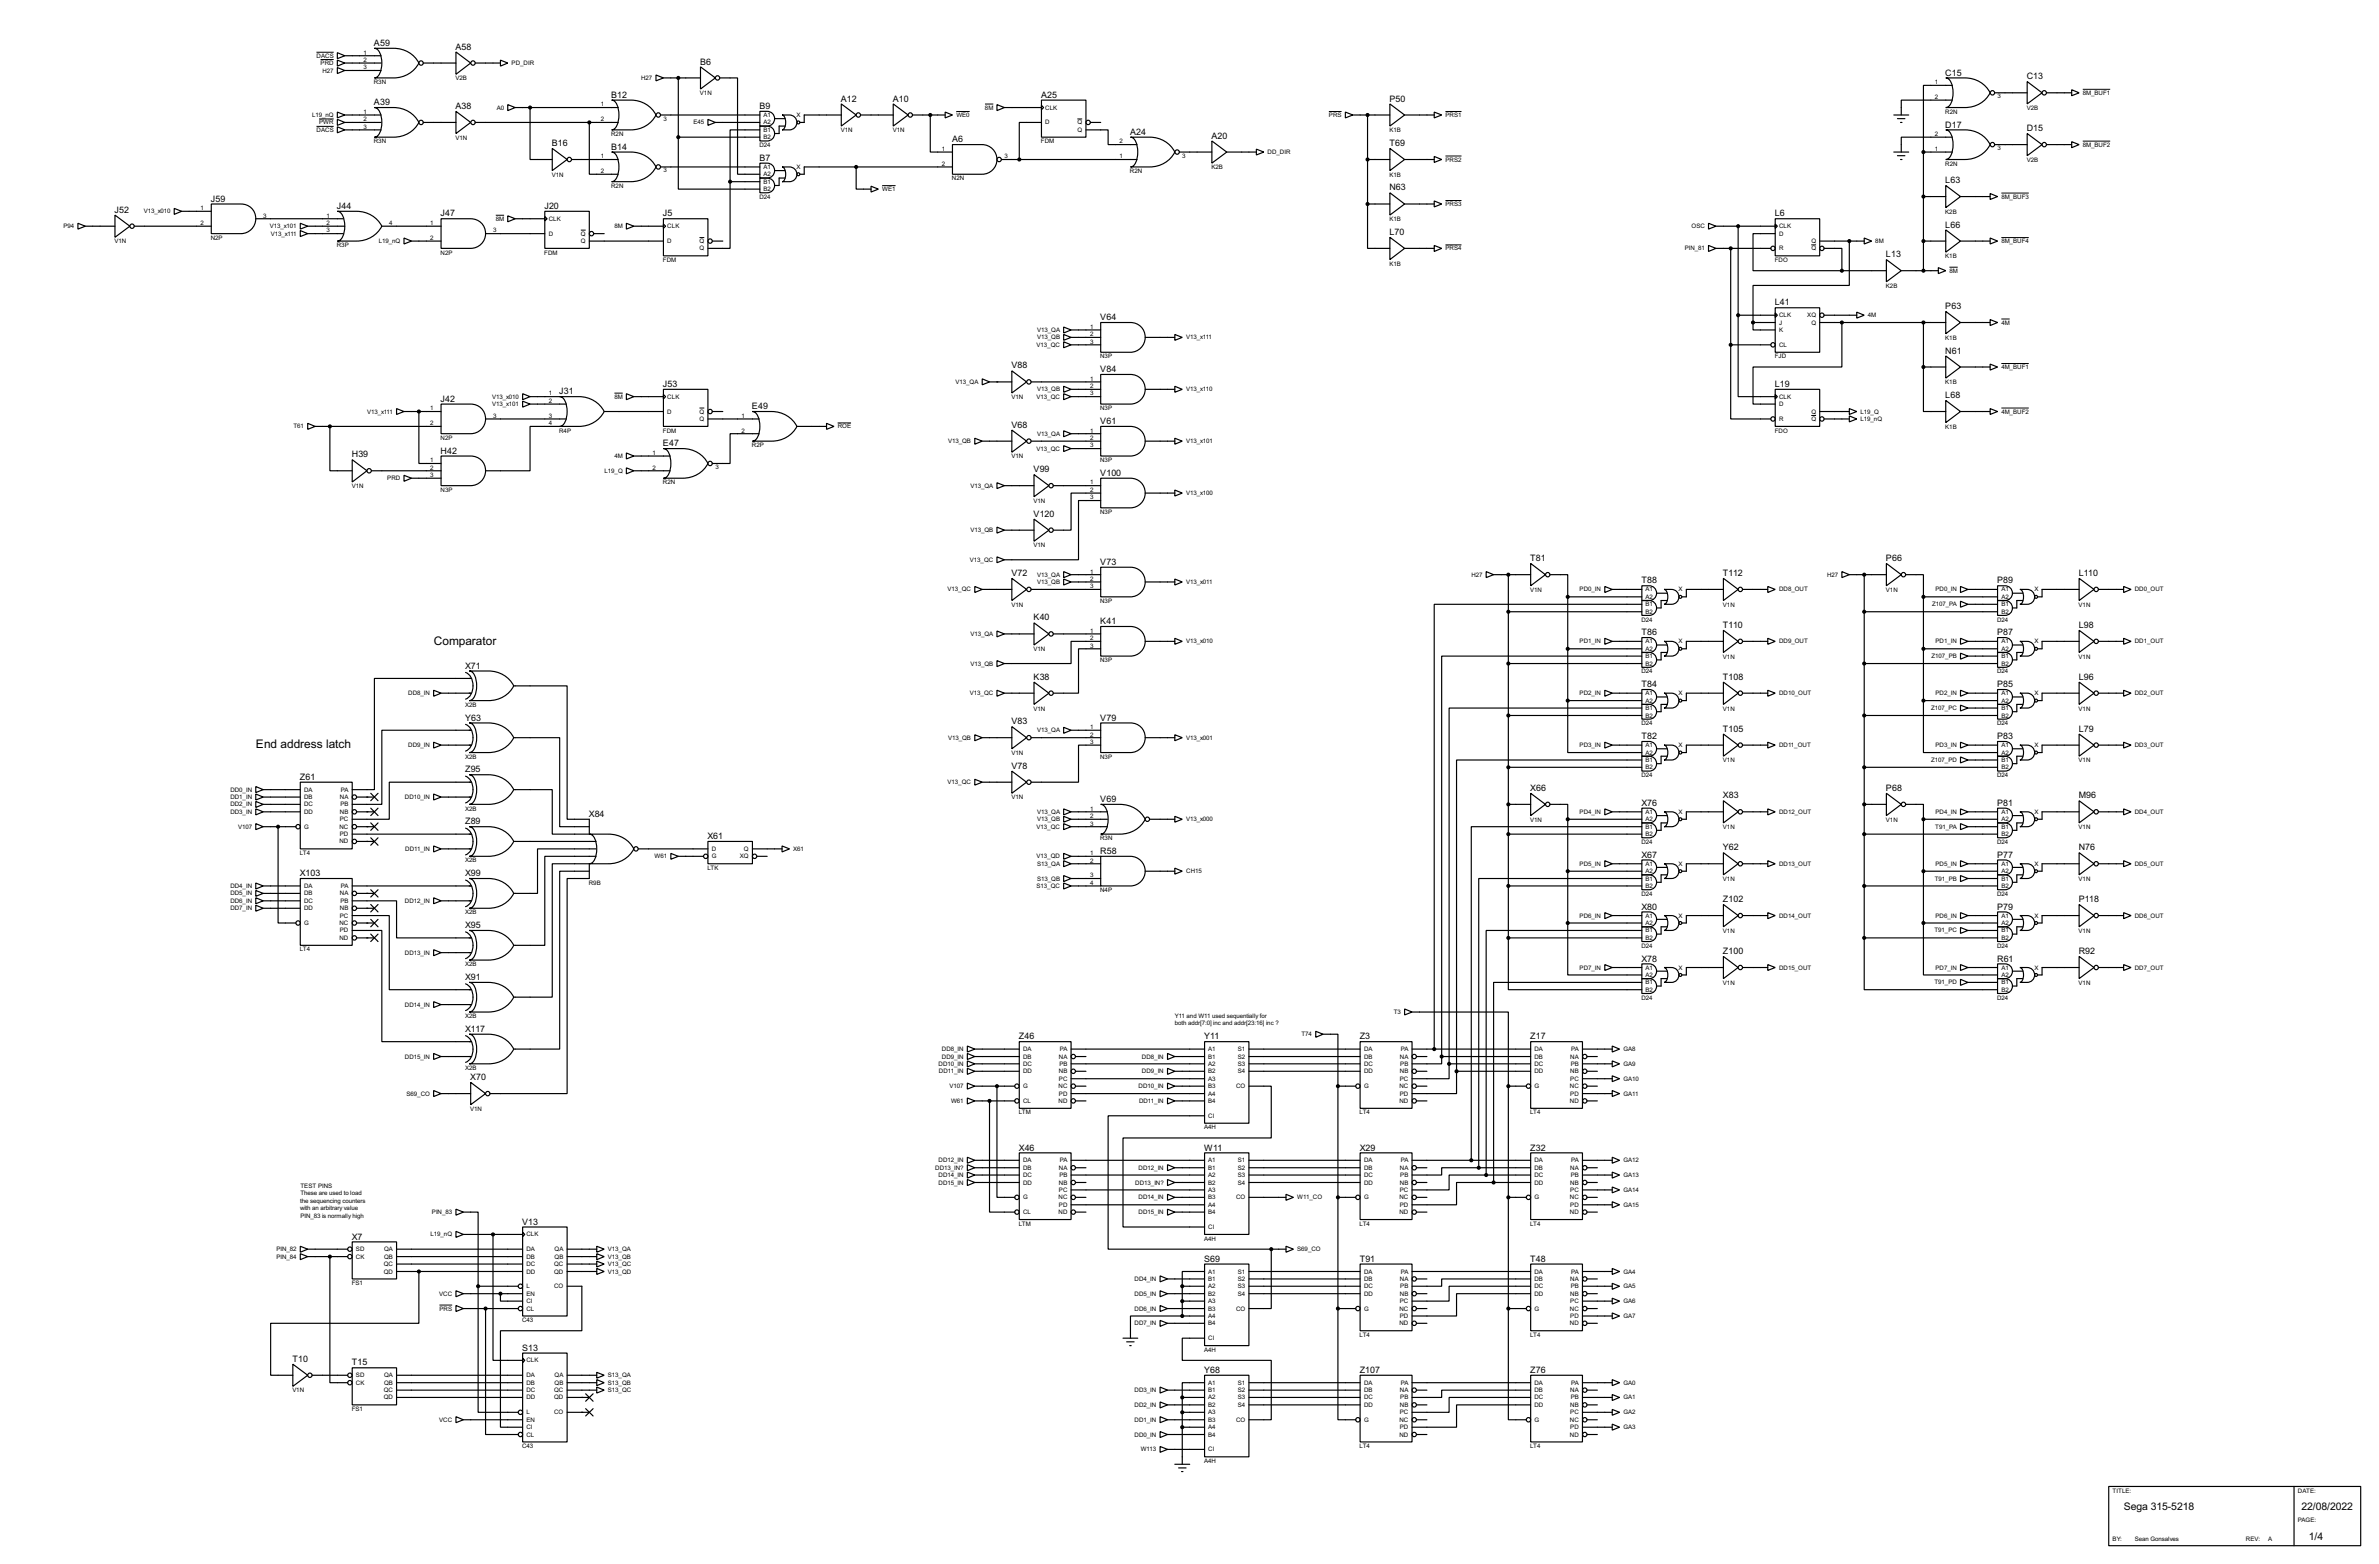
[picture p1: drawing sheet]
<svg xmlns="http://www.w3.org/2000/svg" width="815mm" height="536mm" viewBox="0 0 815 536" stroke-linecap="round" stroke-linejoin="round" font-family="sans-serif">
<defs><g id="words">
<g font-size="4.6">
<text x="148.7" y="220.9">Comparator</text>
<text x="87.7" y="256.4">End address latch</text>
</g>
<g font-size="4">
<text x="727.8" y="517.5">Sega 315-5218</text>
<text x="788.7" y="517.5">22/08/2022</text>
<text x="791.3" y="527.6">1/4</text>
</g>
<g font-size="3.4">
<text x="128.2" y="15.7">A59</text>
<text x="156.1" y="17">A58</text>
<text x="239.9" y="22.1">B6</text>
<text x="666.7" y="25.9">C15</text>
<text x="694.6" y="27.2">C13</text>
<text x="209.5" y="33.5">B12</text>
<text x="288.2" y="34.8">A12</text>
<text x="306" y="34.8">A10</text>
<text x="356.8" y="33.5">A25</text>
<text x="476.2" y="34.8">P50</text>
<text x="128.2" y="36">A39</text>
<text x="156.1" y="37.4">A38</text>
<text x="260.3" y="37.4">B9</text>
<text x="387.3" y="46.2">A24</text>
<text x="415.2" y="47.5">A20</text>
<text x="666.7" y="43.7">D17</text>
<text x="694.6" y="45">D15</text>
<text x="189.1" y="50.1">B16</text>
<text x="209.5" y="51.3">B14</text>
<text x="326.3" y="48.7">A6</text>
<text x="476.2" y="50.1">T69</text>
<text x="260.3" y="55.1">B7</text>
<text x="476.2" y="65.3">N63</text>
<text x="666.7" y="62.8">L63</text>
<text x="72.3" y="69.1">J59</text>
<text x="115.5" y="71.6">J44</text>
<text x="186.6" y="71.6">J20</text>
<text x="39.3" y="72.9">J52</text>
<text x="151" y="74.1">J47</text>
<text x="227.2" y="74.1">J5</text>
<text x="608.2" y="74.1">L6</text>
<text x="666.7" y="78">L66</text>
<text x="476.2" y="80.5">L70</text>
<text x="646.3" y="88.2">L13</text>
<text x="608.2" y="104.7">L41</text>
<text x="666.7" y="105.9">P63</text>
<text x="377.1" y="109.7">V64</text>
<text x="666.7" y="121.2">N61</text>
<text x="346.6" y="126.3">V88</text>
<text x="377.1" y="127.5">V84</text>
<text x="151" y="137.6">J42</text>
<text x="191.7" y="135.1">J31</text>
<text x="227.2" y="132.6">J53</text>
<text x="608.2" y="132.6">L19</text>
<text x="666.7" y="136.4">L68</text>
<text x="257.7" y="140.2">E49</text>
<text x="346.6" y="146.6">V68</text>
<text x="377.1" y="145.3">V61</text>
<text x="151" y="155.5">H42</text>
<text x="227.2" y="152.9">E47</text>
<text x="120.6" y="156.7">H39</text>
<text x="354.2" y="161.8">V99</text>
<text x="377.1" y="163">V100</text>
<text x="354.2" y="177.1">V120</text>
<text x="346.6" y="197.4">V72</text>
<text x="377.1" y="193.6">V73</text>
<text x="524.4" y="192.3">T81</text>
<text x="590.5" y="197.4">T112</text>
<text x="646.3" y="192.3">P66</text>
<text x="712.4" y="197.4">L110</text>
<text x="562.5" y="199.9">T88</text>
<text x="684.4" y="199.9">P89</text>
<text x="354.2" y="212.6">K40</text>
<text x="377.1" y="213.9">K41</text>
<text x="590.5" y="215.2">T110</text>
<text x="712.4" y="215.2">L98</text>
<text x="562.5" y="217.7">T86</text>
<text x="684.4" y="217.7">P87</text>
<text x="159.4" y="229.1">X71</text>
<text x="354.2" y="232.9">K38</text>
<text x="590.5" y="232.9">T108</text>
<text x="712.4" y="232.9">L96</text>
<text x="562.5" y="235.5">T84</text>
<text x="684.4" y="235.5">P85</text>
<text x="159.4" y="246.9">Y63</text>
<text x="346.6" y="248.2">V83</text>
<text x="377.1" y="246.9">V79</text>
<text x="590.5" y="250.7">T105</text>
<text x="712.4" y="250.7">L79</text>
<text x="562.5" y="253.3">T82</text>
<text x="684.4" y="253.3">P83</text>
<text x="346.6" y="263.4">V78</text>
<text x="102.8" y="267.2">Z61</text>
<text x="159.4" y="264.7">Z95</text>
<text x="377.1" y="274.8">V69</text>
<text x="524.4" y="271">X66</text>
<text x="590.5" y="273.6">X83</text>
<text x="646.3" y="271">P68</text>
<text x="712.4" y="273.6">M96</text>
<text x="201.8" y="279.9">X84</text>
<text x="562.5" y="276.1">X76</text>
<text x="684.4" y="276.1">P81</text>
<text x="159.4" y="282.5">Z89</text>
<text x="242.5" y="287.5">X61</text>
<text x="377.1" y="292.6">R58</text>
<text x="562.5" y="293.9">X67</text>
<text x="590.5" y="291.4">Y62</text>
<text x="684.4" y="293.9">P77</text>
<text x="712.4" y="291.4">N76</text>
<text x="102.8" y="300.2">X103</text>
<text x="159.4" y="300.2">X99</text>
<text x="562.5" y="311.7">X80</text>
<text x="590.5" y="309.1">Z102</text>
<text x="684.4" y="311.7">P79</text>
<text x="712.4" y="309.1">P118</text>
<text x="159.4" y="318">X95</text>
<text x="562.5" y="329.5">X78</text>
<text x="590.5" y="326.9">Z100</text>
<text x="684.4" y="329.5">R61</text>
<text x="712.4" y="326.9">R92</text>
<text x="159.4" y="335.8">X91</text>
<text x="159.4" y="353.6">X117</text>
<text x="349.2" y="356.1">Z46</text>
<text x="412.7" y="356.1">Y11</text>
<text x="466" y="356.1">Z3</text>
<text x="524.4" y="356.1">Z17</text>
<text x="161.2" y="370.1">X70</text>
<text x="349.2" y="394.2">X46</text>
<text x="412.7" y="394.2">W11</text>
<text x="466" y="394.2">X29</text>
<text x="524.4" y="394.2">Z32</text>
<text x="179" y="419.6">V13</text>
<text x="120.6" y="424.7">X7</text>
<text x="412.7" y="432.3">S69</text>
<text x="466" y="432.3">T91</text>
<text x="524.4" y="432.3">T48</text>
<text x="100.2" y="466.6">T10</text>
<text x="120.6" y="467.9">T15</text>
<text x="179" y="462.8">S13</text>
<text x="412.7" y="470.4">Y68</text>
<text x="466" y="470.4">Z107</text>
<text x="524.4" y="470.4">Z76</text>
</g>
<g font-size="2.4">
<text x="108.5" y="19.8">DACS</text>
<text x="109.9" y="22.3">PRD</text>
<text x="124.6" y="18.7">1</text>
<text x="124.6" y="21.2">2</text>
<text x="124.6" y="23.8">3</text>
<text x="175.3" y="22.3">PD_DIR</text>
<text x="110.5" y="24.8">H27</text>
<text x="128.1" y="28.8">R3N</text>
<text x="156.1" y="27.5">V2B</text>
<text x="219.7" y="27.4">H27</text>
<text x="663.1" y="28.9">1</text>
<text x="239.9" y="32.6">V1N</text>
<text x="663.1" y="33.9">2</text>
<text x="684.6" y="33.7">3</text>
<text x="713.8" y="32.5">8M_BUF1</text>
<text x="106.9" y="40.1">L19_nQ</text>
<text x="124.6" y="39">1</text>
<text x="124.6" y="41.6">2</text>
<text x="170.2" y="37.5">A0</text>
<text x="205.9" y="36.5">1</text>
<text x="205.9" y="41.6">2</text>
<text x="227.4" y="41.3">3</text>
<text x="261.7" y="40.1">A1</text>
<text x="273" y="40.1">X</text>
<text x="327.7" y="40.1">WE0</text>
<text x="337.6" y="37.5">8M</text>
<text x="358.2" y="37.5">CLK</text>
<text x="455.4" y="40.1">PRS</text>
<text x="495.4" y="40.1">PRS1</text>
<text x="666.6" y="38.9">R2N</text>
<text x="694.5" y="37.7">V2B</text>
<text x="108.5" y="45.2">DACS</text>
<text x="109.4" y="42.7">PWR</text>
<text x="124.6" y="44.1">3</text>
<text x="156.1" y="47.9">V1N</text>
<text x="209.4" y="46.6">R2N</text>
<text x="237.7" y="42.7">E45</text>
<text x="261.7" y="45.2">B1</text>
<text x="261.7" y="47.7">B2</text>
<text x="261.7" y="42.7">A2</text>
<text x="288.1" y="45.3">V1N</text>
<text x="305.9" y="45.3">V1N</text>
<text x="358.2" y="42.7">D</text>
<text x="369.2" y="45.2">Q</text>
<text x="369.2" y="42.7">Q</text>
<text x="476.1" y="45.3">K1B</text>
<text x="663.1" y="46.6">2</text>
<text x="128.1" y="49.1">R3N</text>
<text x="260.2" y="50.4">D24</text>
<text x="322.8" y="51.7">1</text>
<text x="356.7" y="49.1">FDM</text>
<text x="383.7" y="49.2">2</text>
<text x="434.4" y="52.8">DD_DIR</text>
<text x="663.1" y="51.7">1</text>
<text x="684.6" y="51.5">3</text>
<text x="713.8" y="50.2">8M_BUF2</text>
<text x="205.9" y="54.3">1</text>
<text x="205.9" y="59.3">2</text>
<text x="227.4" y="59.1">3</text>
<text x="261.7" y="57.9">A1</text>
<text x="273" y="57.9">X</text>
<text x="322.8" y="56.8">2</text>
<text x="344.2" y="54.3">3</text>
<text x="383.7" y="54.3">1</text>
<text x="387.2" y="59.3">R2N</text>
<text x="405.2" y="54">3</text>
<text x="415.1" y="58">K2B</text>
<text x="495.4" y="55.4">PRS2</text>
<text x="666.6" y="56.8">R2N</text>
<text x="694.5" y="55.5">V2B</text>
<text x="189.1" y="60.6">V1N</text>
<text x="209.4" y="64.3">R2N</text>
<text x="261.7" y="62.9">B1</text>
<text x="261.7" y="65.5">B2</text>
<text x="261.7" y="60.4">A2</text>
<text x="302.3" y="65.5">WE1</text>
<text x="326.2" y="61.8">N2N</text>
<text x="476.1" y="60.6">K1B</text>
<text x="68.8" y="72">1</text>
<text x="260.2" y="68.2">D24</text>
<text x="495.4" y="70.6">PRS3</text>
<text x="685.9" y="68.1">8M_BUF3</text>
<text x="49.3" y="73.1">V13_x010</text>
<text x="68.8" y="77.1">2</text>
<text x="90.2" y="74.6">3</text>
<text x="111.9" y="74.6">1</text>
<text x="111.9" y="77.1">2</text>
<text x="133.4" y="77.1">4</text>
<text x="147.5" y="77.1">1</text>
<text x="169.9" y="75.6">8M</text>
<text x="188" y="75.6">CLK</text>
<text x="476.1" y="75.8">K1B</text>
<text x="666.6" y="73.3">K2B</text>
<text x="21.8" y="78.2">P94</text>
<text x="39.2" y="83.4">V1N</text>
<text x="72.2" y="82.2">N2P</text>
<text x="92.5" y="78.2">V13_x101</text>
<text x="92.8" y="80.8">V13_x111</text>
<text x="111.9" y="79.7">3</text>
<text x="129.8" y="83.3">L19_nQ</text>
<text x="147.5" y="82.2">2</text>
<text x="169" y="79.7">3</text>
<text x="188" y="80.8">D</text>
<text x="199.1" y="83.3">Q</text>
<text x="199.1" y="80.8">Q</text>
<text x="210.6" y="78.2">8M</text>
<text x="228.7" y="78.2">CLK</text>
<text x="228.7" y="83.3">D</text>
<text x="239.7" y="83.3">Q</text>
<text x="579.7" y="78.2">OSC</text>
<text x="609.7" y="78.2">CLK</text>
<text x="609.7" y="80.8">D</text>
<text x="620.7" y="83.3">Q</text>
<text x="642.7" y="83.3">8M</text>
<text x="685.9" y="83.3">8M_BUF4</text>
<text x="115.4" y="84.7">R3P</text>
<text x="151" y="87.2">N2P</text>
<text x="186.5" y="87.2">FDM</text>
<text x="227.2" y="89.7">FDM</text>
<text x="239.7" y="85.8">Q</text>
<text x="495.4" y="85.8">PRS4</text>
<text x="577.3" y="85.8">PIN_81</text>
<text x="608.2" y="89.7">FDO</text>
<text x="609.7" y="85.8">R</text>
<text x="620.7" y="85.8">Q</text>
<text x="666.6" y="88.5">K1B</text>
<text x="476.1" y="91">K1B</text>
<text x="668.1" y="93.5">8M</text>
<text x="646.3" y="98.7">K2B</text>
<text x="355.4" y="113.7">V13_QA</text>
<text x="373.6" y="112.7">1</text>
<text x="609.7" y="108.7">CLK</text>
<text x="609.7" y="111.2">J</text>
<text x="609.7" y="113.7">K</text>
<text x="619.3" y="108.7">XQ</text>
<text x="620.7" y="111.2">Q</text>
<text x="640.1" y="108.7">4M</text>
<text x="685.9" y="111.2">4M</text>
<text x="355.2" y="118.9">V13_QC</text>
<text x="355.4" y="116.3">V13_QB</text>
<text x="373.6" y="115.2">2</text>
<text x="373.6" y="117.8">3</text>
<text x="406.5" y="116.3">V13_x111</text>
<text x="609.7" y="118.9">CL</text>
<text x="666.6" y="116.4">K1B</text>
<text x="377" y="122.8">N3P</text>
<text x="608.2" y="122.8">FJD</text>
<text x="327.4" y="131.6">V13_QA</text>
<text x="373.6" y="130.5">1</text>
<text x="666.6" y="131.7">K1B</text>
<text x="685.9" y="126.4">4M_BUF1</text>
<text x="168.7" y="136.6">V13_x010</text>
<text x="188.1" y="135.5">1</text>
<text x="210.6" y="136.6">8M</text>
<text x="228.7" y="136.6">CLK</text>
<text x="346.6" y="136.8">V1N</text>
<text x="355.2" y="136.6">V13_QC</text>
<text x="355.4" y="134.1">V13_QB</text>
<text x="373.6" y="133">2</text>
<text x="373.6" y="135.5">3</text>
<text x="406.5" y="134.1">V13_x110</text>
<text x="609.7" y="136.6">CLK</text>
<text x="125.8" y="141.7">V13_x111</text>
<text x="147.5" y="140.6">1</text>
<text x="168.7" y="139.1">V13_x101</text>
<text x="169" y="143.2">3</text>
<text x="188.1" y="138.1">2</text>
<text x="188.1" y="143.2">3</text>
<text x="228.7" y="141.7">D</text>
<text x="239.7" y="141.7">Q</text>
<text x="254.2" y="143.2">1</text>
<text x="377" y="140.5">N3P</text>
<text x="609.7" y="139.1">D</text>
<text x="620.7" y="141.7">Q</text>
<text x="637.6" y="141.7">L19_Q</text>
<text x="685.9" y="141.7">4M_BUF2</text>
<text x="100.5" y="146.8">T61</text>
<text x="147.5" y="145.7">2</text>
<text x="188.1" y="145.7">4</text>
<text x="191.6" y="148.2">R4P</text>
<text x="227.2" y="148.2">FDM</text>
<text x="239.7" y="144.3">Q</text>
<text x="254.2" y="148.2">2</text>
<text x="287.1" y="146.8">ROE</text>
<text x="355.4" y="149.3">V13_QA</text>
<text x="373.6" y="148.2">1</text>
<text x="608.2" y="148.2">FDO</text>
<text x="609.7" y="144.3">R</text>
<text x="620.7" y="144.3">Q</text>
<text x="637.6" y="144.3">L19_nQ</text>
<text x="666.6" y="146.9">K1B</text>
<text x="151" y="150.7">N2P</text>
<text x="223.7" y="155.9">1</text>
<text x="257.7" y="153.2">R2P</text>
<text x="324.9" y="151.8">V13_QB</text>
<text x="355.2" y="154.4">V13_QC</text>
<text x="373.6" y="150.8">2</text>
<text x="373.6" y="153.3">3</text>
<text x="406.5" y="151.8">V13_x101</text>
<text x="147.5" y="158.4">1</text>
<text x="147.5" y="160.9">2</text>
<text x="210.6" y="157">4M</text>
<text x="223.7" y="160.9">2</text>
<text x="245.2" y="160.7">3</text>
<text x="346.6" y="157.1">V1N</text>
<text x="377" y="158.4">N3P</text>
<text x="120.5" y="167.2">V1N</text>
<text x="132.7" y="164.5">PRD</text>
<text x="147.5" y="163.5">3</text>
<text x="207.1" y="162">L19_Q</text>
<text x="227.2" y="165.9">R2N</text>
<text x="332.5" y="167.1">V13_QA</text>
<text x="373.6" y="166">1</text>
<text x="151" y="168.5">N3P</text>
<text x="354.2" y="172.3">V1N</text>
<text x="373.6" y="168.6">2</text>
<text x="373.6" y="171.1">3</text>
<text x="406.5" y="169.7">V13_x100</text>
<text x="377" y="176.1">N3P</text>
<text x="332.5" y="182.4">V13_QB</text>
<text x="354.2" y="187.6">V1N</text>
<text x="332.4" y="192.5">V13_QC</text>
<text x="355.4" y="197.6">V13_QA</text>
<text x="373.6" y="196.5">1</text>
<text x="504.2" y="197.6">H27</text>
<text x="626.1" y="197.6">H27</text>
<text x="324.7" y="202.7">V13_QC</text>
<text x="355.4" y="200.1">V13_QB</text>
<text x="373.6" y="199">2</text>
<text x="373.6" y="201.6">3</text>
<text x="406.5" y="200.1">V13_x011</text>
<text x="524.4" y="202.8">V1N</text>
<text x="541.3" y="202.7">PD0_IN</text>
<text x="563.9" y="202.7">A1</text>
<text x="575.2" y="202.7">X</text>
<text x="609.7" y="202.7">DD8_OUT</text>
<text x="646.3" y="202.8">V1N</text>
<text x="663.3" y="202.7">PD0_IN</text>
<text x="685.9" y="202.7">A1</text>
<text x="697.2" y="202.7">X</text>
<text x="731.6" y="202.7">DD0_OUT</text>
<text x="346.6" y="207.9">V1N</text>
<text x="377" y="206.6">N3P</text>
<text x="563.9" y="207.8">B1</text>
<text x="563.9" y="205.2">A2</text>
<text x="590.4" y="207.9">V1N</text>
<text x="662.1" y="207.8">Z107_PA</text>
<text x="685.9" y="207.8">B1</text>
<text x="685.9" y="205.2">A2</text>
<text x="712.3" y="207.9">V1N</text>
<text x="562.5" y="213">D24</text>
<text x="563.9" y="210.3">B2</text>
<text x="684.4" y="213">D24</text>
<text x="685.9" y="210.3">B2</text>
<text x="332.5" y="217.9">V13_QA</text>
<text x="373.6" y="216.8">1</text>
<text x="373.6" y="219.4">2</text>
<text x="373.6" y="221.9">3</text>
<text x="406.5" y="220.5">V13_x010</text>
<text x="541.3" y="220.5">PD1_IN</text>
<text x="563.9" y="220.5">A1</text>
<text x="575.2" y="220.5">X</text>
<text x="609.7" y="220.5">DD9_OUT</text>
<text x="663.3" y="220.5">PD1_IN</text>
<text x="685.9" y="220.5">A1</text>
<text x="697.2" y="220.5">X</text>
<text x="731.6" y="220.5">DD1_OUT</text>
<text x="354.2" y="223.1">V1N</text>
<text x="377" y="226.9">N3P</text>
<text x="563.9" y="225.5">B1</text>
<text x="563.9" y="223">A2</text>
<text x="590.4" y="225.7">V1N</text>
<text x="661.9" y="225.5">Z107_PB</text>
<text x="685.9" y="225.5">B1</text>
<text x="685.9" y="223">A2</text>
<text x="712.3" y="225.7">V1N</text>
<text x="332.5" y="228.1">V13_QB</text>
<text x="562.5" y="230.8">D24</text>
<text x="563.9" y="228.1">B2</text>
<text x="684.4" y="230.8">D24</text>
<text x="685.9" y="228.1">B2</text>
<text x="139.9" y="238.2">DD8_IN</text>
<text x="332.4" y="238.2">V13_QC</text>
<text x="541.3" y="238.2">PD2_IN</text>
<text x="563.9" y="238.2">A1</text>
<text x="575.2" y="238.2">X</text>
<text x="609.7" y="238.2">DD10_OUT</text>
<text x="663.3" y="238.2">PD2_IN</text>
<text x="685.9" y="238.2">A1</text>
<text x="697.2" y="238.2">X</text>
<text x="731.6" y="238.2">DD2_OUT</text>
<text x="159.4" y="242.2">X2B</text>
<text x="354.2" y="243.5">V1N</text>
<text x="563.9" y="243.3">B1</text>
<text x="563.9" y="245.9">B2</text>
<text x="563.9" y="240.8">A2</text>
<text x="590.4" y="243.5">V1N</text>
<text x="661.8" y="243.3">Z107_PC</text>
<text x="685.9" y="243.3">B1</text>
<text x="685.9" y="245.9">B2</text>
<text x="685.9" y="240.8">A2</text>
<text x="712.3" y="243.5">V1N</text>
<text x="355.4" y="250.9">V13_QA</text>
<text x="373.6" y="249.8">1</text>
<text x="562.5" y="248.5">D24</text>
<text x="684.4" y="248.5">D24</text>
<text x="139.9" y="256">DD9_IN</text>
<text x="324.9" y="253.5">V13_QB</text>
<text x="373.6" y="252.4">2</text>
<text x="373.6" y="254.9">3</text>
<text x="406.5" y="253.5">V13_x001</text>
<text x="541.3" y="256">PD3_IN</text>
<text x="563.9" y="256">A1</text>
<text x="575.2" y="256">X</text>
<text x="609.7" y="256">DD11_OUT</text>
<text x="663.3" y="256">PD3_IN</text>
<text x="685.9" y="256">A1</text>
<text x="697.2" y="256">X</text>
<text x="731.6" y="256">DD3_OUT</text>
<text x="159.4" y="260">X2B</text>
<text x="346.6" y="258.7">V1N</text>
<text x="377" y="260">N3P</text>
<text x="563.9" y="261.1">B1</text>
<text x="563.9" y="263.6">B2</text>
<text x="563.9" y="258.6">A2</text>
<text x="590.4" y="261.2">V1N</text>
<text x="661.8" y="261.1">Z107_PD</text>
<text x="685.9" y="261.1">B1</text>
<text x="685.9" y="263.6">B2</text>
<text x="685.9" y="258.6">A2</text>
<text x="712.3" y="261.2">V1N</text>
<text x="324.7" y="268.7">V13_QC</text>
<text x="562.5" y="266.3">D24</text>
<text x="684.4" y="266.3">D24</text>
<text x="78.9" y="271.3">DD0_IN</text>
<text x="78.9" y="273.8">DD1_IN</text>
<text x="104.2" y="271.3">DA</text>
<text x="104.2" y="273.8">DB</text>
<text x="116.5" y="273.8">NA</text>
<text x="116.8" y="271.3">PA</text>
<text x="138.7" y="273.8">DD10_IN</text>
<text x="346.6" y="273.9">V1N</text>
<text x="78.9" y="276.3">DD2_IN</text>
<text x="78.9" y="278.9">DD3_IN</text>
<text x="104.2" y="276.3">DC</text>
<text x="104.2" y="278.9">DD</text>
<text x="116.5" y="281.4">PC</text>
<text x="116.5" y="278.9">NB</text>
<text x="116.6" y="276.3">PB</text>
<text x="159.4" y="277.7">X2B</text>
<text x="355.4" y="278.9">V13_QA</text>
<text x="355.4" y="281.4">V13_QB</text>
<text x="373.6" y="277.8">1</text>
<text x="373.6" y="280.3">2</text>
<text x="406.5" y="281.4">V13_x000</text>
<text x="524.4" y="281.6">V1N</text>
<text x="541.3" y="278.9">PD4_IN</text>
<text x="563.9" y="278.9">A1</text>
<text x="563.9" y="281.4">A2</text>
<text x="575.2" y="278.9">X</text>
<text x="609.7" y="278.9">DD12_OUT</text>
<text x="646.3" y="281.6">V1N</text>
<text x="663.3" y="278.9">PD4_IN</text>
<text x="685.9" y="278.9">A1</text>
<text x="685.9" y="281.4">A2</text>
<text x="697.2" y="278.9">X</text>
<text x="731.6" y="278.9">DD4_OUT</text>
<text x="81.6" y="284">V107</text>
<text x="104.2" y="284">G</text>
<text x="116.3" y="284">NC</text>
<text x="116.5" y="286.5">PD</text>
<text x="355.2" y="284">V13_QC</text>
<text x="373.6" y="282.9">3</text>
<text x="377" y="287.9">R3N</text>
<text x="563.9" y="284">B1</text>
<text x="563.9" y="286.5">B2</text>
<text x="590.4" y="284.1">V1N</text>
<text x="663.2" y="284">T91_PA</text>
<text x="685.9" y="284">B1</text>
<text x="685.9" y="286.5">B2</text>
<text x="712.3" y="284.1">V1N</text>
<text x="102.7" y="293">LT4</text>
<text x="116.3" y="289">ND</text>
<text x="138.9" y="291.6">DD11_IN</text>
<text x="243.9" y="291.6">D</text>
<text x="254.9" y="291.6">Q</text>
<text x="271.8" y="291.6">X61</text>
<text x="373.6" y="293">1</text>
<text x="562.5" y="289.2">D24</text>
<text x="684.4" y="289.2">D24</text>
<text x="159.4" y="295.5">X2B</text>
<text x="224.3" y="294.1">W61</text>
<text x="242.4" y="298.1">LTK</text>
<text x="243.9" y="294.1">G</text>
<text x="253.5" y="294.1">XQ</text>
<text x="355.2" y="294.1">V13_QD</text>
<text x="355.4" y="296.7">S13_QA</text>
<text x="373.6" y="295.6">2</text>
<text x="406.5" y="299.2">CH15</text>
<text x="541.3" y="296.7">PD5_IN</text>
<text x="563.9" y="296.7">A1</text>
<text x="563.9" y="299.2">A2</text>
<text x="575.2" y="296.7">X</text>
<text x="609.7" y="296.7">DD13_OUT</text>
<text x="663.3" y="296.7">PD5_IN</text>
<text x="685.9" y="296.7">A1</text>
<text x="685.9" y="299.2">A2</text>
<text x="697.2" y="296.7">X</text>
<text x="731.6" y="296.7">DD5_OUT</text>
<text x="78.9" y="304.3">DD4_IN</text>
<text x="104.2" y="304.3">DA</text>
<text x="116.8" y="304.3">PA</text>
<text x="201.8" y="303.1">R9B</text>
<text x="355.2" y="304.3">S13_QC</text>
<text x="355.4" y="301.7">S13_QB</text>
<text x="373.6" y="300.6">3</text>
<text x="373.6" y="303.2">4</text>
<text x="377" y="305.7">N4P</text>
<text x="563.9" y="301.7">B1</text>
<text x="563.9" y="304.3">B2</text>
<text x="590.4" y="301.9">V1N</text>
<text x="663" y="301.7">T91_PB</text>
<text x="685.9" y="301.7">B1</text>
<text x="685.9" y="304.3">B2</text>
<text x="712.3" y="301.9">V1N</text>
<text x="78.9" y="309.4">DD6_IN</text>
<text x="78.9" y="306.8">DD5_IN</text>
<text x="78.9" y="311.9">DD7_IN</text>
<text x="104.2" y="306.8">DB</text>
<text x="104.2" y="309.4">DC</text>
<text x="104.2" y="311.9">DD</text>
<text x="116.5" y="311.9">NB</text>
<text x="116.5" y="306.8">NA</text>
<text x="116.6" y="309.4">PB</text>
<text x="138.7" y="309.4">DD12_IN</text>
<text x="562.5" y="307">D24</text>
<text x="684.4" y="307">D24</text>
<text x="104.2" y="317">G</text>
<text x="116.3" y="317">NC</text>
<text x="116.5" y="314.4">PC</text>
<text x="159.4" y="313.3">X2B</text>
<text x="541.3" y="314.4">PD6_IN</text>
<text x="563.9" y="314.4">A1</text>
<text x="563.9" y="317">A2</text>
<text x="575.2" y="314.4">X</text>
<text x="609.7" y="314.4">DD14_OUT</text>
<text x="663.3" y="314.4">PD6_IN</text>
<text x="685.9" y="314.4">A1</text>
<text x="685.9" y="317">A2</text>
<text x="697.2" y="314.4">X</text>
<text x="731.6" y="314.4">DD6_OUT</text>
<text x="116.3" y="322.1">ND</text>
<text x="116.5" y="319.5">PD</text>
<text x="563.9" y="319.5">B1</text>
<text x="563.9" y="322.1">B2</text>
<text x="590.4" y="319.7">V1N</text>
<text x="662.9" y="319.5">T91_PC</text>
<text x="685.9" y="319.5">B1</text>
<text x="685.9" y="322.1">B2</text>
<text x="712.3" y="319.7">V1N</text>
<text x="102.7" y="326">LT4</text>
<text x="138.7" y="327.1">DD13_IN</text>
<text x="562.5" y="324.7">D24</text>
<text x="684.4" y="324.7">D24</text>
<text x="159.4" y="331.1">X2B</text>
<text x="541.3" y="332.2">PD7_IN</text>
<text x="563.9" y="332.2">A1</text>
<text x="563.9" y="334.8">A2</text>
<text x="575.2" y="332.2">X</text>
<text x="609.7" y="332.2">DD15_OUT</text>
<text x="663.3" y="332.2">PD7_IN</text>
<text x="685.9" y="332.2">A1</text>
<text x="685.9" y="334.8">A2</text>
<text x="697.2" y="332.2">X</text>
<text x="731.6" y="332.2">DD7_OUT</text>
<text x="563.9" y="337.3">B1</text>
<text x="563.9" y="339.8">B2</text>
<text x="590.4" y="337.4">V1N</text>
<text x="662.9" y="337.3">T91_PD</text>
<text x="685.9" y="337.3">B1</text>
<text x="685.9" y="339.8">B2</text>
<text x="712.3" y="337.4">V1N</text>
<text x="138.7" y="344.9">DD14_IN</text>
<text x="477.6" y="347.5">T3</text>
<text x="562.5" y="342.5">D24</text>
<text x="684.4" y="342.5">D24</text>
<text x="159.4" y="348.9">X2B</text>
<text x="402.6" y="351.2">both addr[7:0] inc and addr[23:16] inc ?</text>
<text x="402.6" y="348.7">Y11 and W11 used sequentially for</text>
<text x="446" y="355.1">T74</text>
<text x="138.7" y="362.7">DD15_IN</text>
<text x="321.6" y="365.2">DD10_IN</text>
<text x="322.8" y="360.2">DD8_IN</text>
<text x="322.8" y="362.7">DD9_IN</text>
<text x="350.6" y="360.2">DA</text>
<text x="350.6" y="362.7">DB</text>
<text x="350.6" y="365.2">DC</text>
<text x="362.9" y="362.7">NA</text>
<text x="363" y="365.2">PB</text>
<text x="363.2" y="360.2">PA</text>
<text x="391.3" y="362.7">DD8_IN</text>
<text x="414.1" y="360.2">A1</text>
<text x="414.1" y="365.2">A2</text>
<text x="414.1" y="362.7">B1</text>
<text x="424.2" y="365.2">S3</text>
<text x="424.2" y="362.7">S2</text>
<text x="424.2" y="360.2">S1</text>
<text x="467.4" y="360.2">DA</text>
<text x="467.4" y="362.7">DB</text>
<text x="467.4" y="365.2">DC</text>
<text x="479.7" y="362.7">NA</text>
<text x="479.9" y="365.2">PB</text>
<text x="480" y="360.2">PA</text>
<text x="525.8" y="360.2">DA</text>
<text x="525.8" y="362.7">DB</text>
<text x="525.8" y="365.2">DC</text>
<text x="538.1" y="362.7">NA</text>
<text x="538.3" y="365.2">PB</text>
<text x="538.4" y="360.2">PA</text>
<text x="556.3" y="360.2">GA8</text>
<text x="556.3" y="365.2">GA9</text>
<text x="159.4" y="366.6">X2B</text>
<text x="321.8" y="367.8">DD11_IN</text>
<text x="350.6" y="367.8">DD</text>
<text x="362.9" y="370.3">PC</text>
<text x="362.9" y="367.8">NB</text>
<text x="391.3" y="367.8">DD9_IN</text>
<text x="414.1" y="367.8">B2</text>
<text x="414.1" y="370.3">A3</text>
<text x="424.2" y="367.8">S4</text>
<text x="467.4" y="367.8">DD</text>
<text x="479.7" y="370.3">PC</text>
<text x="479.7" y="367.8">NB</text>
<text x="525.8" y="367.8">DD</text>
<text x="538.1" y="370.3">PC</text>
<text x="538.1" y="367.8">NB</text>
<text x="556.3" y="370.3">GA10</text>
<text x="139.3" y="375.4">S69_CO</text>
<text x="325.4" y="372.9">V107</text>
<text x="325.9" y="377.9">W61</text>
<text x="350.6" y="372.9">G</text>
<text x="350.6" y="377.9">CL</text>
<text x="362.7" y="377.9">ND</text>
<text x="362.7" y="372.9">NC</text>
<text x="362.9" y="375.4">PD</text>
<text x="390.2" y="372.9">DD10_IN</text>
<text x="390.3" y="377.9">DD11_IN</text>
<text x="414.1" y="375.4">A4</text>
<text x="414.1" y="372.9">B3</text>
<text x="414.1" y="377.9">B4</text>
<text x="423.6" y="372.9">CO</text>
<text x="467.4" y="372.9">G</text>
<text x="479.6" y="377.9">ND</text>
<text x="479.6" y="372.9">NC</text>
<text x="479.7" y="375.4">PD</text>
<text x="525.8" y="372.9">G</text>
<text x="538" y="377.9">ND</text>
<text x="538" y="372.9">NC</text>
<text x="538.1" y="375.4">PD</text>
<text x="556.3" y="375.4">GA11</text>
<text x="161.1" y="380.6">V1N</text>
<text x="349.1" y="381.9">LTM</text>
<text x="414.1" y="383">CI</text>
<text x="465.9" y="381.9">LT4</text>
<text x="524.4" y="381.9">LT4</text>
<text x="412.6" y="387">A4H</text>
<text x="320.5" y="400.8">DD13_IN?</text>
<text x="321.6" y="398.3">DD12_IN</text>
<text x="350.6" y="398.3">DA</text>
<text x="350.6" y="400.8">DB</text>
<text x="362.9" y="400.8">NA</text>
<text x="363.2" y="398.3">PA</text>
<text x="390.2" y="400.8">DD12_IN</text>
<text x="414.1" y="398.3">A1</text>
<text x="414.1" y="400.8">B1</text>
<text x="424.2" y="400.8">S2</text>
<text x="424.2" y="398.3">S1</text>
<text x="467.4" y="398.3">DA</text>
<text x="467.4" y="400.8">DB</text>
<text x="479.7" y="400.8">NA</text>
<text x="480" y="398.3">PA</text>
<text x="525.8" y="398.3">DA</text>
<text x="525.8" y="400.8">DB</text>
<text x="538.1" y="400.8">NA</text>
<text x="538.4" y="398.3">PA</text>
<text x="556.3" y="398.3">GA12</text>
<text x="102.9" y="407.1">TEST PINS</text>
<text x="321.6" y="405.9">DD15_IN</text>
<text x="321.6" y="403.3">DD14_IN</text>
<text x="350.6" y="403.3">DC</text>
<text x="350.6" y="405.9">DD</text>
<text x="362.9" y="405.9">NB</text>
<text x="363" y="403.3">PB</text>
<text x="389" y="405.9">DD13_IN?</text>
<text x="414.1" y="403.3">A2</text>
<text x="414.1" y="405.9">B2</text>
<text x="424.2" y="405.9">S4</text>
<text x="424.2" y="403.3">S3</text>
<text x="467.4" y="403.3">DC</text>
<text x="467.4" y="405.9">DD</text>
<text x="479.7" y="405.9">NB</text>
<text x="479.9" y="403.3">PB</text>
<text x="525.8" y="403.3">DC</text>
<text x="525.8" y="405.9">DD</text>
<text x="538.1" y="405.9">NB</text>
<text x="538.3" y="403.3">PB</text>
<text x="556.3" y="403.3">GA13</text>
<text x="102.9" y="412.2">the sequencing counters</text>
<text x="102.9" y="409.6">These are used to load</text>
<text x="350.6" y="411">G</text>
<text x="362.7" y="411">NC</text>
<text x="362.9" y="408.4">PC</text>
<text x="362.9" y="413.5">PD</text>
<text x="390.2" y="411">DD14_IN</text>
<text x="414.1" y="408.4">A3</text>
<text x="414.1" y="413.5">A4</text>
<text x="414.1" y="411">B3</text>
<text x="423.6" y="411">CO</text>
<text x="444.6" y="411">W11_CO</text>
<text x="467.4" y="411">G</text>
<text x="479.6" y="411">NC</text>
<text x="479.7" y="408.4">PC</text>
<text x="479.7" y="413.5">PD</text>
<text x="525.8" y="411">G</text>
<text x="538" y="411">NC</text>
<text x="538.1" y="408.4">PC</text>
<text x="538.1" y="413.5">PD</text>
<text x="556.3" y="408.4">GA14</text>
<text x="556.3" y="413.5">GA15</text>
<text x="102.9" y="414.7">with an arbitrary value</text>
<text x="102.9" y="417.2">PIN_83 is normally high</text>
<text x="148" y="416">PIN_83</text>
<text x="349.1" y="420">LTM</text>
<text x="350.6" y="416">CL</text>
<text x="362.7" y="416">ND</text>
<text x="390.2" y="416">DD15_IN</text>
<text x="414.1" y="416">B4</text>
<text x="465.9" y="420">LT4</text>
<text x="479.6" y="416">ND</text>
<text x="524.4" y="420">LT4</text>
<text x="538" y="416">ND</text>
<text x="147.5" y="423.7">L19_nQ</text>
<text x="180.4" y="423.7">CLK</text>
<text x="412.6" y="425.1">A4H</text>
<text x="414.1" y="421.1">CI</text>
<text x="94.7" y="431.3">PIN_84</text>
<text x="94.7" y="428.7">PIN_82</text>
<text x="122" y="428.7">SD</text>
<text x="122" y="431.3">CK</text>
<text x="131.6" y="428.7">QA</text>
<text x="131.6" y="431.3">QB</text>
<text x="180.4" y="428.7">DA</text>
<text x="180.4" y="431.3">DB</text>
<text x="190" y="428.7">QA</text>
<text x="190" y="431.3">QB</text>
<text x="208.3" y="428.7">V13_QA</text>
<text x="208.3" y="431.3">V13_QB</text>
<text x="444.6" y="428.7">S69_CO</text>
<text x="131.5" y="433.8">QC</text>
<text x="131.5" y="436.4">QD</text>
<text x="180.4" y="433.8">DC</text>
<text x="180.4" y="436.4">DD</text>
<text x="189.9" y="433.8">QC</text>
<text x="189.9" y="436.4">QD</text>
<text x="208.3" y="433.8">V13_QC</text>
<text x="208.3" y="436.4">V13_QD</text>
<text x="414.1" y="436.4">A1</text>
<text x="424.2" y="436.4">S1</text>
<text x="467.4" y="436.4">DA</text>
<text x="480" y="436.4">PA</text>
<text x="525.8" y="436.4">DA</text>
<text x="538.4" y="436.4">PA</text>
<text x="556.3" y="436.4">GA4</text>
<text x="120.5" y="440.3">FS1</text>
<text x="150.5" y="444">VCC</text>
<text x="180.4" y="444">EN</text>
<text x="180.4" y="441.4">L</text>
<text x="189.9" y="441.4">CO</text>
<text x="388.8" y="444">DD5_IN</text>
<text x="388.8" y="438.9">DD4_IN</text>
<text x="414.1" y="441.4">A2</text>
<text x="414.1" y="438.9">B1</text>
<text x="414.1" y="444">B2</text>
<text x="424.2" y="444">S4</text>
<text x="424.2" y="441.4">S3</text>
<text x="424.2" y="438.9">S2</text>
<text x="467.4" y="438.9">DB</text>
<text x="467.4" y="441.4">DC</text>
<text x="467.4" y="444">DD</text>
<text x="479.7" y="444">NB</text>
<text x="479.7" y="438.9">NA</text>
<text x="479.9" y="441.4">PB</text>
<text x="525.8" y="438.9">DB</text>
<text x="525.8" y="441.4">DC</text>
<text x="525.8" y="444">DD</text>
<text x="538.1" y="444">NB</text>
<text x="538.1" y="438.9">NA</text>
<text x="538.3" y="441.4">PB</text>
<text x="556.3" y="441.4">GA5</text>
<text x="150.6" y="449.1">PRS</text>
<text x="180.4" y="446.5">CI</text>
<text x="180.4" y="449.1">CL</text>
<text x="388.8" y="449.1">DD6_IN</text>
<text x="414.1" y="446.5">A3</text>
<text x="414.1" y="449.1">B3</text>
<text x="423.6" y="449.1">CO</text>
<text x="467.4" y="449.1">G</text>
<text x="479.6" y="449.1">NC</text>
<text x="479.7" y="446.5">PC</text>
<text x="525.8" y="449.1">G</text>
<text x="538" y="449.1">NC</text>
<text x="538.1" y="446.5">PC</text>
<text x="556.3" y="446.5">GA6</text>
<text x="178.9" y="453">C43</text>
<text x="388.8" y="454.1">DD7_IN</text>
<text x="414.1" y="451.6">A4</text>
<text x="414.1" y="454.1">B4</text>
<text x="479.6" y="454.1">ND</text>
<text x="479.7" y="451.6">PD</text>
<text x="538" y="454.1">ND</text>
<text x="538.1" y="451.6">PD</text>
<text x="556.3" y="451.6">GA7</text>
<text x="414.1" y="459.2">CI</text>
<text x="465.9" y="458.1">LT4</text>
<text x="524.4" y="458.1">LT4</text>
<text x="180.4" y="466.8">CLK</text>
<text x="412.6" y="463.2">A4H</text>
<text x="122" y="471.9">SD</text>
<text x="131.6" y="471.9">QA</text>
<text x="180.4" y="471.9">DA</text>
<text x="190" y="471.9">QA</text>
<text x="208.3" y="471.9">S13_QA</text>
<text x="100.2" y="477.1">V1N</text>
<text x="122" y="474.5">CK</text>
<text x="131.5" y="477">QC</text>
<text x="131.5" y="479.5">QD</text>
<text x="131.6" y="474.5">QB</text>
<text x="180.4" y="474.5">DB</text>
<text x="180.4" y="477">DC</text>
<text x="180.4" y="479.5">DD</text>
<text x="189.9" y="477">QC</text>
<text x="189.9" y="479.5">QD</text>
<text x="190" y="474.5">QB</text>
<text x="208.3" y="474.5">S13_QB</text>
<text x="208.3" y="477">S13_QC</text>
<text x="388.8" y="477">DD3_IN</text>
<text x="414.1" y="474.5">A1</text>
<text x="414.1" y="479.5">A2</text>
<text x="414.1" y="477">B1</text>
<text x="424.2" y="479.5">S3</text>
<text x="424.2" y="477">S2</text>
<text x="424.2" y="474.5">S1</text>
<text x="467.4" y="474.5">DA</text>
<text x="467.4" y="477">DB</text>
<text x="467.4" y="479.5">DC</text>
<text x="479.7" y="477">NA</text>
<text x="479.9" y="479.5">PB</text>
<text x="480" y="474.5">PA</text>
<text x="525.8" y="474.5">DA</text>
<text x="525.8" y="477">DB</text>
<text x="525.8" y="479.5">DC</text>
<text x="538.1" y="477">NA</text>
<text x="538.3" y="479.5">PB</text>
<text x="538.4" y="474.5">PA</text>
<text x="556.3" y="474.5">GA0</text>
<text x="556.3" y="479.5">GA1</text>
<text x="120.5" y="483.5">FS1</text>
<text x="180.4" y="484.6">L</text>
<text x="189.9" y="484.6">CO</text>
<text x="388.8" y="482.1">DD2_IN</text>
<text x="414.1" y="482.1">B2</text>
<text x="414.1" y="484.6">A3</text>
<text x="424.2" y="482.1">S4</text>
<text x="467.4" y="482.1">DD</text>
<text x="479.7" y="484.6">PC</text>
<text x="479.7" y="482.1">NB</text>
<text x="525.8" y="482.1">DD</text>
<text x="538.1" y="484.6">PC</text>
<text x="538.1" y="482.1">NB</text>
<text x="556.3" y="484.6">GA2</text>
<text x="150.5" y="487.2">VCC</text>
<text x="180.4" y="487.2">EN</text>
<text x="180.4" y="489.7">CI</text>
<text x="388.8" y="487.2">DD1_IN</text>
<text x="414.1" y="489.7">A4</text>
<text x="414.1" y="487.2">B3</text>
<text x="423.6" y="487.2">CO</text>
<text x="467.4" y="487.2">G</text>
<text x="479.6" y="487.2">NC</text>
<text x="479.7" y="489.7">PD</text>
<text x="525.8" y="487.2">G</text>
<text x="538" y="487.2">NC</text>
<text x="538.1" y="489.7">PD</text>
<text x="556.3" y="489.7">GA3</text>
<text x="178.9" y="496.2">C43</text>
<text x="180.4" y="492.2">CL</text>
<text x="388.8" y="492.2">DD0_IN</text>
<text x="390.9" y="497.3">W113</text>
<text x="414.1" y="492.2">B4</text>
<text x="414.1" y="497.3">CI</text>
<text x="465.9" y="496.2">LT4</text>
<text x="479.6" y="492.2">ND</text>
<text x="524.4" y="496.2">LT4</text>
<text x="538" y="492.2">ND</text>
<text x="412.6" y="501.3">A4H</text>
<text x="724" y="511.5">TITLE:</text>
<text x="787.5" y="511.5">DATE:</text>
<text x="787.5" y="521.6">PAGE:</text>
<text x="724" y="528">BY:</text>
<text x="731.6" y="528">Sean Gonsalves</text>
<text x="769.7" y="528">REV:</text>
<text x="777.3" y="528">A</text>
</g>
</g></defs>
<g fill="none" stroke="#000" stroke-width=".4">
<path d="M115.6 18.1l2.6 1-2.6 1zM118.2 19.1h12.4M128.3 16.6h6.6a9.6 9.6 0 0 1 8.7 5 9.6 9.6 0 0 1-8.7 5.1h-6.6a3.2 3.2 0 0 0 2.4-3.1 7.6 7.6 0 0 0-1.4-6.6zM156.3 17.8l5 3.8-5 3.9zM115.6 20.6l2.6 1-2.6 1.1zM115.6 38.4l2.6 1-2.6 1zM115.6 23.2l2.6 1-2.6 1zM118.2 39.4h12.4M118.2 21.6h12.4M118.2 24.2h12.4M128.3 36.9h6.6a9.6 9.6 0 0 1 8.7 5.1 9.6 9.6 0 0 1-8.7 5h-6.6a3.2 3.2 0 0 0 2.4-3.1 7.7 7.7 0 0 0-1.4-6.6zM145.1 21.6h11.2"/>
<path d="M156.3 38.2l5 3.8-5 3.8zM162.9 21.6h8.6M171.5 20.6l2.5 1-2.5 1.1zM174 35.9l2.6 1-2.6 1zM176.6 36.9h35.3M181.7 36.9v17.8h7.6M209.6 34.3h6.6a9.5 9.5 0 0 1 8.6 5.1 9.5 9.5 0 0 1-8.6 5.1h-6.6a3.2 3.2 0 0 0 2.3-3.1 7.9 7.9 0 0 0-1.3-6.7zM224.8 25.7l2.6 1-2.6 1zM226.4 39.4h34M227.4 26.7h12.7M232.5 26.7v20.3M240.1 22.9l5.1 3.8-5.1 3.8z"/>
<path d="M246.7 26.7h6.1v33h7.6M260.4 38.2a5.1 5.1 0 0 1 4.1 .5 2.54 2.54 0 0 1 .8 2.8 2.54 2.54 0 0 1-2.4 1.7h-2.5zM268 39.4a5.1 5.1 0 0 1 4.1 .5 2.56 2.56 0 0 1 .9 2.9 2.56 2.56 0 0 1-2.4 1.7h-2.6a3.2 3.2 0 0 0 .9-4.4zM288.3 35.6l5.1 3.8-5.1 3.8zM288.3 39.4h-12.7v2.6h-1.5M294.9 39.4h11.2M306.1 35.6l5.1 3.8-5.1 3.8zM312.7 39.4h11.2M318.8 39.4v12.7h7.6M323.9 38.4l2.5 1-2.5 1zM341.7 35.9l2.5 1-2.5 1zM344.2 36.9h12.7"/>
<path d="M356.9 34.3h15.3v12.7h-15.3zM356.9 36.1l.8 .8-.8 .7zM461.1 38.4l2.5 1-2.5 1zM463.6 39.4h12.7M468.7 39.4v30.5M476.3 35.6l5.1 3.8-5.1 3.8zM481.4 39.4h10.1M491.5 38.4l2.6 1-2.6 1zM649 39.4h5.1M666.8 26.7h6.6a9.5 9.5 0 0 1 8.6 5.1 9.4 9.4 0 0 1-8.6 5.1h-6.6a3.2 3.2 0 0 0 2.3-3.2 7.9 7.9 0 0 0-1.3-6.6zM669.1 34.3h-17.5v5.1M669.1 29.3h-9.9v22.8"/>
<path d="M683.6 31.8h11.1M694.7 28l5.1 3.8-5.1 3.8zM701.3 31.8h8.7M710 30.8l2.5 1-2.5 1zM115.6 43.5l2.6 1-2.6 1zM115.6 40.9l2.6 1.1-2.6 1zM118.2 42h12.4M118.2 44.5h12.4M145.1 42h11.2M162.9 42h49M189.3 50.9l5.1 3.8-5.1 3.8zM195.9 54.7h16"/>
<path d="M202 42v17.7h9.9M209.6 52.1h6.6a9.5 9.5 0 0 1 8.6 5.1 9.4 9.4 0 0 1-8.6 5.1h-6.6a3.2 3.2 0 0 0 2.3-3.2 7.9 7.9 0 0 0-1.3-6.6zM226.4 57.2h34M232.5 47v17.8h27.9M232.5 47h27.9M242.6 40.9l2.6 1.1-2.6 1zM245.2 42h15.2M260.4 43.2a5.1 5.1 0 0 1 4.1 .5 2.56 2.56 0 0 1 .8 2.9 2.56 2.56 0 0 1-2.4 1.7h-2.5zM260.4 55.9a5.1 5.1 0 0 1 4.1 .5 2.56 2.56 0 0 1 .8 2.9 2.56 2.56 0 0 1-2.4 1.7h-2.5zM260.4 44.5h-10.2v17.8M265.5 40.7h3.5M265.5 58.5h3.5"/>
<path d="M268 57.2a5.1 5.1 0 0 1 4.1 .5 2.53 2.53 0 0 1 .9 2.9 2.53 2.53 0 0 1-2.4 1.7h-2.6a3.1 3.1 0 0 0 .9-4.4zM269 43.2h-2v2.6h-1.5M293.4 57.2v7.6h5.1M326.4 49.6h10.2a5.1 5.1 0 0 1 5.1 5 5.1 5.1 0 0 1-5.1 5.1h-10.2zM326.4 57.2h-50.8v2.5h-1.5M343.2 54.7h46.5M356.9 42h-7.6v12.7M372.2 44.5h7.6v5.1h9.9M373.7 42h3.5M387.4 47h6.6a9.5 9.5 0 0 1 8.6 5.1 9.5 9.5 0 0 1-8.6 5.1h-6.6a3.2 3.2 0 0 0 2.3-3.1 7.9 7.9 0 0 0-1.3-6.7zM404.2 52.1h11.1M415.3 48.3l5.1 3.8-5.1 3.8z"/>
<path d="M420.4 52.1h10.2M430.6 51.1l2.5 1-2.5 1zM468.7 54.7h7.6M476.3 50.9l5.1 3.8-5.1 3.8zM481.4 54.7h10.1M491.5 53.6l2.6 1.1-2.6 1zM649 52.1h5.1M650.3 40.7h2.5M650.3 53.4h2.5M651.3 42h.5M651.3 54.7h.5M659.2 52.1h9.9"/>
<path d="M659.2 52.1v40.7M666.8 44.5h6.6a9.4 9.4 0 0 1 8.6 5.1 9.5 9.5 0 0 1-8.6 5.1h-6.6a3.2 3.2 0 0 0 2.3-3.2 7.8 7.8 0 0 0-1.3-6.6zM669.1 47h-17.5v5.1M683.6 49.6h11.1M694.7 45.8l5.1 3.8-5.1 3.8zM701.3 49.6h8.7M710 48.6l2.5 1-2.5 1zM26.7 76.5l2.6 1-2.6 1zM29.3 77.5h10.1M39.4 73.7l5.1 3.8-5.1 3.8zM46 77.5h26.4M59.7 71.4l2.6 1-2.6 1.1z"/>
<path d="M62.3 72.4h10.1M72.4 69.9h10.2a5.1 5.1 0 0 1 5.1 5.1 5.1 5.1 0 0 1-5.1 5.1h-10.2zM87.7 75h30M102.9 76.5l2.6 1-2.6 1zM102.9 79l2.6 1.1-2.6 1zM105.5 77.5h12.7M115.6 72.4h6.6a9.6 9.6 0 0 1 8.7 5.1 9.6 9.6 0 0 1-8.7 5.1h-6.6a3.2 3.2 0 0 0 2.4-3.1 7.7 7.7 0 0 0-1.4-6.7zM130.9 77.5h20.3M151.2 75h10.1a5.1 5.1 0 0 1 5.1 5 5.1 5.1 0 0 1-5.1 5.1h-10.1zM174 74l2.6 1-2.6 1zM176.6 75h10.1M186.7 72.4h15.3v12.7h-15.3z"/>
<path d="M186.7 74.2l.8 .8-.8 .7zM214.7 76.5l2.5 1-2.5 1zM217.2 77.5h10.2M227.4 75h15.2v12.7h-15.2zM227.4 76.8l.7 .7-.7 .8zM250.2 62.3v22.8h-7.6M250.2 62.3h10.2M260.4 61a5.1 5.1 0 0 1 4.1 .5 2.53 2.53 0 0 1 .8 2.9 2.53 2.53 0 0 1-2.4 1.7h-2.5zM269 61h-2v2.6h-1.5M298.5 63.8l2.5 1-2.5 1zM468.7 69.9v15.2h7.6M468.7 69.9h7.6"/>
<path d="M476.3 66.1l5.1 3.8-5.1 3.8zM481.4 69.9h10.1M491.5 68.9l2.6 1-2.6 1zM585.5 76.5l2.6 1-2.6 1zM588.1 77.5h20.3M595.7 77.5v30.5M608.4 75h15.2v12.7h-15.2zM608.4 76.8l.7 .7-.7 .8zM659.2 67.4h7.6M666.8 63.6l5.1 3.8-5.1 3.8zM666.8 78.8l5.1 3.8-5.1 3.8zM671.9 67.4h10.1"/>
<path d="M682 66.3l2.6 1.1-2.6 1zM105.5 80.1h12.2M138.5 81.6l2.5 1-2.5 1zM141 82.6h10.2M166.4 80.1h20.3M202 82.6h25.4M203.5 80.1h3.6M244.1 82.6h3.6M476.3 81.3l5.1 3.8-5.1 3.9zM481.4 85.1h10.1M491.5 84.1l2.6 1-2.6 1.1zM585.5 84.1l2.6 1-2.6 1.1z"/>
<path d="M588.1 85.1h18.8M593.1 85.1v33.1M608.4 80.1h-7.6v12.7h30.4M623.6 82.6h15.3M625.1 85.1h6.1v7.7M631.2 92.8h15.3M633.8 82.6v15.2h-33v12.7M638.9 81.6l2.5 1-2.5 1zM646.5 89l5.1 3.8-5.1 3.8zM651.6 92.8h12.7M659.2 82.6h7.6M664.3 91.7l2.5 1.1-2.5 1z"/>
<path d="M671.9 82.6h10.1M682 81.6l2.6 1-2.6 1zM364.5 112.1l2.6 1-2.6 1zM364.5 114.6l2.6 1-2.6 1zM364.5 117.1l2.6 1.1-2.6 1zM367.1 118.2h10.1M367.1 113.1h10.1M367.1 115.6h10.1M377.2 110.5h10.2a5.1 5.1 0 0 1 5.1 5.1 5.1 5.1 0 0 1-5.1 5.1h-10.2zM392.5 115.6h10.1M402.6 114.6l2.6 1-2.6 1zM593.1 118.2v25.4h13.8"/>
<path d="M593.1 118.2h13.8M595.7 108v27.9h12.7M595.7 108h12.7M600.8 110.5v2.6h7.6M600.8 110.5h7.6M608.4 105.5h15.2v15.2h-15.2zM608.4 107.2l.7 .8-.7 .8zM623.6 110.5h43.2M625.1 108h11.2M631.2 110.5v15.3h-30.4v12.7h7.6M636.3 107l2.6 1-2.6 1zM659.2 110.5v15.3"/>
<path d="M666.8 106.7l5.1 3.8-5.1 3.9zM671.9 110.5h10.1M682 109.5l2.6 1-2.6 1.1zM151.2 138.5h10.1a5.1 5.1 0 0 1 5.1 5 5.1 5.1 0 0 1-5.1 5.1h-10.1zM179.1 137.5l2.6 1-2.6 1zM179.1 134.9l2.6 1-2.6 1.1zM181.7 138.5h12.4M181.7 135.9h10.1M191.8 135.9h6.6a9.6 9.6 0 0 1 8.7 5.1 9.6 9.6 0 0 1-8.7 5.1h-6.6a3.2 3.2 0 0 0 2.4-3.1 7.7 7.7 0 0 0-1.4-6.7zM214.7 134.9l2.5 1-2.5 1.1zM217.2 135.9h10.2M227.4 133.4h15.2v12.7h-15.2z"/>
<path d="M227.4 135.2l.7 .7-.7 .8zM336.6 129.8l2.5 1.1-2.5 1zM339.1 130.9h7.7M346.8 127.1l5 3.8-5 3.8zM353.4 130.9h23.8M364.5 132.4l2.6 1-2.6 1zM364.5 134.9l2.6 1-2.6 1.1zM367.1 135.9h10.1M367.1 133.4h10.1M377.2 128.3h10.2a5.1 5.1 0 0 1 5.1 5.1 5.1 5.1 0 0 1-5.1 5.1h-10.2zM392.5 133.4h10.1M402.6 132.4l2.6 1-2.6 1z"/>
<path d="M608.4 133.4h15.2v12.7h-15.2zM608.4 135.2l.7 .7-.7 .8zM659.2 125.8v15.2h7.6M659.2 125.8h7.6M666.8 137.2l5.1 3.8-5.1 3.8zM666.8 122l5.1 3.8-5.1 3.8zM671.9 125.8h10.1M682 124.8l2.6 1-2.6 1zM105.5 145.1l2.5 1-2.5 1zM108 146.1h43.2M113.1 146.1v15.2h7.6M120.7 157.5l5.1 3.8-5.1 3.9z"/>
<path d="M135.9 140l2.6 1-2.6 1zM138.5 141h12.7M143.6 141v17.8h7.6M151.2 156.3h10.1a5.1 5.1 0 0 1 5.1 5 5.1 5.1 0 0 1-5.1 5.1h-10.1zM166.4 143.6h27.7M191.8 146.1h-10.1v15.2h-15.3M207.1 141h20.3M214.7 155.2l2.5 1.1-2.5 1zM217.2 156.3h12.5M227.4 153.7h6.6a9.6 9.6 0 0 1 8.6 5.1 9.5 9.5 0 0 1-8.6 5.1h-6.6a3.2 3.2 0 0 0 2.3-3.2 7.8 7.8 0 0 0-1.3-6.6zM242.6 143.6h17.6M244.1 141h3.6"/>
<path d="M257.9 141h6.6a9.6 9.6 0 0 1 8.6 5.1 9.6 9.6 0 0 1-8.6 5.1h-6.6a3.2 3.2 0 0 0 2.3-3.2 7.7 7.7 0 0 0-1.3-6.6zM260.2 148.6h-10v10.2h-6.1M273.1 146.1h10.2M283.3 145.1l2.5 1-2.5 1zM334.1 150.2l2.5 1-2.5 1zM336.6 151.2h10.2M346.8 147.4l5 3.8-5 3.8zM353.4 151.2h23.8M364.5 147.6l2.6 1-2.6 1.1zM364.5 152.7l2.6 1-2.6 1zM367.1 148.6h10.1M367.1 153.7h10.1"/>
<path d="M377.2 146.1h10.2a5.1 5.1 0 0 1 5.1 5.1 5.1 5.1 0 0 1-5.1 5.1h-10.2zM392.5 151.2h10.1M402.6 150.2l2.6 1-2.6 1zM623.6 141h10.2M625.1 143.6h8.7M633.8 140l2.5 1-2.5 1zM633.8 142.5l2.5 1.1-2.5 1zM671.9 141h10.1M682 140l2.6 1-2.6 1zM127.3 161.3h23.9M138.5 162.9l2.5 1-2.5 1zM141 163.9h10.2"/>
<path d="M214.7 160.3l2.5 1-2.5 1.1zM217.2 161.3h12.5M341.7 165.4l2.5 1-2.5 1zM344.2 166.4h10.2M354.4 162.6l5.1 3.8-5.1 3.8zM354.4 177.9l5.1 3.8-5.1 3.8zM361 166.4h16.2M377.2 163.9h10.2a5.1 5.1 0 0 1 5.1 5 5.1 5.1 0 0 1-5.1 5.1h-10.2zM377.2 169h-10.1v12.7h-6.1M377.2 171.5h-7.6v20.3h-25.4M392.5 169h10.1M402.6 167.9l2.6 1.1-2.6 1z"/>
<path d="M341.7 180.6l2.5 1.1-2.5 1zM341.7 190.8l2.5 1-2.5 1zM344.2 181.7h10.2M346.8 198.2l5 3.8-5 3.8zM364.5 195.9l2.6 1-2.6 1zM364.5 198.4l2.6 1-2.6 1.1zM367.1 196.9h10.1M367.1 199.4h10.1M377.2 194.4h10.2a5.1 5.1 0 0 1 5.1 5 5.1 5.1 0 0 1-5.1 5.1h-10.2zM392.5 199.4h10.1M402.6 198.4l2.6 1-2.6 1.1zM509.3 195.9l2.6 1-2.6 1z"/>
<path d="M511.9 196.9h12.7M516.9 196.9v124.5M524.6 193.1l5 3.8-5 3.8zM531.2 196.9h6.1v7.6M590.6 198.2l5.1 3.8-5.1 3.8zM631.2 195.9l2.6 1-2.6 1zM633.8 196.9h12.7M638.9 196.9v124.5M646.5 193.1l5.1 3.8-5.1 3.8zM653.1 196.9h6.1v7.6M712.5 198.2l5.1 3.8-5.1 3.8zM334.1 201l2.5 1-2.5 1z"/>
<path d="M336.6 202h10.2M341.7 216.2l2.5 1-2.5 1zM344.2 217.2h10.2M353.4 202h23.8M354.4 213.4l5.1 3.8-5.1 3.8zM361 217.2h16.2M377.2 214.7h10.2a5.1 5.1 0 0 1 5.1 5 5.1 5.1 0 0 1-5.1 5.1h-10.2zM377.2 219.8h-10.1v7.6h-22.9M392.5 219.8h10.1M402.6 218.7l2.6 1.1-2.6 1zM516.9 209.6h45.8M537.3 204.5h25.4"/>
<path d="M537.3 204.5v35.6M550 218.7l2.5 1.1-2.5 1zM550 201l2.5 1-2.5 1zM552.5 219.8h10.2M552.5 202h10.2M562.7 218.5a4.9 4.9 0 0 1 4.1 .5 2.56 2.56 0 0 1 .8 2.8 2.56 2.56 0 0 1-2.4 1.8h-2.5zM562.7 200.7a5 5 0 0 1 4.1 .5 2.53 2.53 0 0 1 .8 2.9 2.53 2.53 0 0 1-2.4 1.7h-2.5zM562.7 205.8a4.9 4.9 0 0 1 4.1 .5 2.56 2.56 0 0 1 .8 2.8 2.56 2.56 0 0 1-2.4 1.8h-2.5zM562.7 207.1h-71.2v152.4M567.7 203.3h3.6M570.3 219.8a5.1 5.1 0 0 1 4.1 .5 2.53 2.53 0 0 1 .8 2.8 2.53 2.53 0 0 1-2.4 1.7h-2.5a3.1 3.1 0 0 0 .9-4.3zM570.3 202a5.1 5.1 0 0 1 4.1 .5 2.56 2.56 0 0 1 .8 2.8 2.56 2.56 0 0 1-2.4 1.8h-2.5a3.1 3.1 0 0 0 .9-4.4z"/>
<path d="M571.3 205.8h-2v2.5h-1.6M590.6 216l5.1 3.8-5.1 3.8zM590.6 219.8h-12.7v2.5h-1.5M590.6 202h-12.7v2.5h-1.5M597.2 219.8h8.6M597.2 202h8.6M605.8 218.7l2.6 1.1-2.6 1zM605.8 201l2.6 1-2.6 1zM638.9 209.6h45.7M659.2 204.5h25.4M659.2 204.5v35.6M671.9 218.7l2.5 1.1-2.5 1z"/>
<path d="M671.9 201l2.5 1-2.5 1zM671.9 206l2.5 1.1-2.5 1zM674.4 219.8h10.2M674.4 202h10.2M674.4 207.1h10.2M684.6 218.5a5 5 0 0 1 4.1 .5 2.55 2.55 0 0 1 .8 2.9 2.55 2.55 0 0 1-2.4 1.7h-2.5zM684.6 200.7a5.1 5.1 0 0 1 4.1 .5 2.53 2.53 0 0 1 .8 2.9 2.53 2.53 0 0 1-2.4 1.7h-2.5zM684.6 205.8a5 5 0 0 1 4.1 .5 2.55 2.55 0 0 1 .8 2.9 2.55 2.55 0 0 1-2.4 1.7h-2.5zM689.7 203.3h3.5M692.2 219.8a5.1 5.1 0 0 1 4.1 .5 2.53 2.53 0 0 1 .8 2.8 2.53 2.53 0 0 1-2.4 1.7h-2.5a3.1 3.1 0 0 0 .9-4.3zM692.2 202a5.1 5.1 0 0 1 4.1 .5 2.56 2.56 0 0 1 .8 2.8 2.56 2.56 0 0 1-2.4 1.8h-2.5a3.2 3.2 0 0 0 .9-4.4zM693.2 205.8h-2v2.5h-1.5"/>
<path d="M712.5 216l5.1 3.8-5.1 3.8zM712.5 219.8h-12.7v2.5h-1.5M712.5 202h-12.7v2.5h-1.5M719.1 219.8h8.7M719.1 202h8.7M727.8 201l2.5 1-2.5 1zM727.8 218.7l2.5 1.1-2.5 1zM148.6 236.5l2.6 1-2.6 1.1zM151.2 237.5h10.4M159.6 230.4a5.4 5.4 0 0 1 0 9.2M160.8 229.9h6.6a9.5 9.5 0 0 1 8.7 5.1 9.5 9.5 0 0 1-8.7 5.1h-6.6a3.2 3.2 0 0 0 2.4-3.2 7.8 7.8 0 0 0-1.3-6.6zM161.6 232.5h-33.3v38.1h-7.6"/>
<path d="M176.1 235h18.3v45.7h7.6v5.1h-12.7v-15.2h-13.2M341.7 226.4l2.5 1-2.5 1zM341.7 236.5l2.5 1-2.5 1.1zM344.2 237.5h10.2M354.4 233.7l5.1 3.8-5.1 3.9zM377.2 222.3h-7.6v15.2h-8.6M516.9 227.4h45.8M537.3 222.3h25.4M550 236.5l2.5 1-2.5 1.1zM552.5 237.5h10.2M562.7 236.3a5 5 0 0 1 4.1 .5 2.57 2.57 0 0 1 .8 2.8 2.57 2.57 0 0 1-2.4 1.8h-2.5zM562.7 223.6a5 5 0 0 1 4.1 .5 2.57 2.57 0 0 1 .8 2.8 2.57 2.57 0 0 1-2.4 1.8h-2.5z"/>
<path d="M562.7 224.8h-68.6v137.2M567.7 238.8h3.6M567.7 221h3.6M570.3 237.5a5 5 0 0 1 4.1 .6 2.55 2.55 0 0 1 .8 2.8 2.55 2.55 0 0 1-2.4 1.7h-2.5a3.1 3.1 0 0 0 .9-4.3zM571.3 223.6h-2v2.5h-1.6M590.6 233.7l5.1 3.8-5.1 3.9zM590.6 237.5h-12.7v2.6h-1.5M597.2 237.5h8.6M605.8 236.5l2.6 1-2.6 1.1zM638.9 227.4h45.7M659.2 222.3h25.4M671.9 236.5l2.5 1-2.5 1.1z"/>
<path d="M671.9 223.8l2.5 1-2.5 1.1zM674.4 237.5h10.2M674.4 224.8h10.2M684.6 236.3a5.1 5.1 0 0 1 4.1 .5 2.57 2.57 0 0 1 .8 2.8 2.57 2.57 0 0 1-2.4 1.8h-2.5zM684.6 223.6a5.1 5.1 0 0 1 4.1 .5 2.57 2.57 0 0 1 .8 2.8 2.57 2.57 0 0 1-2.4 1.8h-2.5zM689.7 238.8h3.5M689.7 221h3.5M692.2 237.5a5 5 0 0 1 4.1 .6 2.55 2.55 0 0 1 .8 2.8 2.55 2.55 0 0 1-2.4 1.7h-2.5a3.2 3.2 0 0 0 .9-4.3zM693.2 223.6h-2v2.5h-1.5M712.5 233.7l5.1 3.8-5.1 3.9zM712.5 237.5h-12.7v2.6h-1.5M719.1 237.5h8.7"/>
<path d="M727.8 236.5l2.5 1-2.5 1.1zM148.6 254.3l2.6 1-2.6 1zM151.2 255.3h10.4M159.6 248.2a5.4 5.4 0 0 1 1.4 8.1l-1.4 1.1M160.8 247.7h6.6a9.5 9.5 0 0 1 8.7 5.1 9.5 9.5 0 0 1-8.7 5.1h-6.6a3.2 3.2 0 0 0 2.4-3.2 7.7 7.7 0 0 0-1.3-6.6zM161.6 250.2h-30.7v25.4h-10.2M176.1 252.8h15.7v30.5h10.2M334.1 251.8l2.5 1-2.5 1zM336.6 252.8h10.2M346.8 249l5 3.8-5 3.8zM353.4 252.8h23.8M364.5 249.2l2.6 1-2.6 1.1z"/>
<path d="M367.1 250.2h10.1M377.2 247.7h10.2a5.1 5.1 0 0 1 5.1 5.1 5.1 5.1 0 0 1-5.1 5.1h-10.2zM377.2 255.3h-7.6v12.7h-16.2M392.5 252.8h10.1M402.6 251.8l2.6 1-2.6 1zM516.9 245.2h45.8M537.3 240.1v17.8h25.4M537.3 240.1h25.4M550 254.3l2.5 1-2.5 1zM552.5 255.3h10.2M562.7 254.1a5 5 0 0 1 4.1 .5 2.54 2.54 0 0 1 .8 2.8 2.54 2.54 0 0 1-2.4 1.7h-2.5zM562.7 259.1a5 5 0 0 1 4.1 .5 2.57 2.57 0 0 1 .8 2.9 2.57 2.57 0 0 1-2.4 1.7h-2.5z"/>
<path d="M562.7 241.4a5 5 0 0 1 4.1 .5 2.54 2.54 0 0 1 .8 2.8 2.54 2.54 0 0 1-2.4 1.7h-2.5zM562.7 242.6h-66.1v121.9M567.7 256.6h3.6M570.3 255.3a5.1 5.1 0 0 1 4.1 .5 2.57 2.57 0 0 1 .8 2.9 2.57 2.57 0 0 1-2.4 1.7h-2.5a3.1 3.1 0 0 0 .9-4.4zM571.3 241.4h-2v2.5h-1.6M571.3 259.1h-2v2.6h-1.6M590.6 251.5l5.1 3.8-5.1 3.8zM590.6 255.3h-12.7v2.6h-1.5M597.2 255.3h8.6M605.8 254.3l2.6 1-2.6 1zM638.9 245.2h45.7M659.2 240.1v17.8h25.4"/>
<path d="M659.2 240.1h25.4M671.9 254.3l2.5 1-2.5 1zM671.9 241.6l2.5 1-2.5 1zM671.9 259.4l2.5 1-2.5 1zM674.4 255.3h10.2M674.4 242.6h10.2M684.6 254.1a5.2 5.2 0 0 1 4.1 .5 2.54 2.54 0 0 1 .8 2.8 2.54 2.54 0 0 1-2.4 1.7h-2.5zM684.6 259.1a5.1 5.1 0 0 1 4.1 .5 2.56 2.56 0 0 1 .8 2.9 2.56 2.56 0 0 1-2.4 1.7h-2.5zM684.6 241.4a5.2 5.2 0 0 1 4.1 .5 2.54 2.54 0 0 1 .8 2.8 2.54 2.54 0 0 1-2.4 1.7h-2.5zM689.7 256.6h3.5M692.2 255.3a5.1 5.1 0 0 1 4.1 .5 2.57 2.57 0 0 1 .8 2.9 2.57 2.57 0 0 1-2.4 1.7h-2.5a3.2 3.2 0 0 0 .9-4.4zM693.2 259.1h-2v2.6h-1.5"/>
<path d="M693.2 241.4h-2v2.5h-1.5M712.5 251.5l5.1 3.8-5.1 3.8zM712.5 255.3h-12.7v2.6h-1.5M719.1 255.3h8.7M727.8 254.3l2.5 1-2.5 1zM87.7 274.6l2.5 1-2.5 1.1zM87.7 269.5l2.5 1.1-2.5 1zM87.7 272.1l2.5 1-2.5 1zM87.7 277.2l2.5 1-2.5 1zM90.2 278.2h12.7M90.2 275.6h12.7M90.2 273.1h12.7"/>
<path d="M90.2 270.6h12.7M102.9 268h17.8v22.9h-17.8zM122.2 278.2h6.1M122.2 273.1h6.1M127.1 271.8l2.5 2.6M127.1 276.9l2.5 2.6M129.6 271.8l-2.5 2.6M129.6 276.9l-2.5 2.6M148.6 272.1l2.6 1-2.6 1zM151.2 273.1h10.4M159.6 266a5.5 5.5 0 0 1 .5 8.9l-.5 .2M160.8 265.5h6.6a9.5 9.5 0 0 1 8.7 5.1 9.5 9.5 0 0 1-8.7 5h-6.6a3.1 3.1 0 0 0 2.4-3.1 7.8 7.8 0 0 0-1.3-6.6z"/>
<path d="M161.6 268h-28.2v12.7h-12.7M334.1 267l2.5 1-2.5 1zM336.6 268h10.2M346.8 264.2l5 3.8-5 3.8zM364.5 277.2l2.6 1-2.6 1zM364.5 279.7l2.6 1-2.6 1zM367.1 278.2h12.4M377.2 275.6h6.6a9.5 9.5 0 0 1 8.7 5.1 9.5 9.5 0 0 1-8.7 5.1h-6.6a3.2 3.2 0 0 0 2.4-3.1 7.8 7.8 0 0 0-1.3-6.7zM402.6 279.7l2.6 1-2.6 1zM516.9 275.6h7.7M516.9 262.9h45.8M524.6 271.8l5 3.8-5 3.9z"/>
<path d="M531.2 275.6h6.1v5.1M550 277.2l2.5 1-2.5 1zM552.5 278.2h10.2M562.7 276.9a5 5 0 0 1 4.1 .5 2.53 2.53 0 0 1 .8 2.9 2.53 2.53 0 0 1-2.4 1.7h-2.5zM562.7 260.4h-63.5v106.7M567.7 279.5h3.6M570.3 278.2a5.1 5.1 0 0 1 4.1 .5 2.56 2.56 0 0 1 .8 2.8 2.56 2.56 0 0 1-2.4 1.8h-2.5a3.1 3.1 0 0 0 .9-4.4zM590.6 274.4l5.1 3.8-5.1 3.8zM590.6 278.2h-12.7v2.5h-1.5M597.2 278.2h8.6M605.8 277.2l2.6 1-2.6 1zM638.9 275.6h7.6"/>
<path d="M638.9 262.9h45.7M646.5 271.8l5.1 3.8-5.1 3.9zM653.1 275.6h6.1v5.1M671.9 277.2l2.5 1-2.5 1zM674.4 278.2h10.2M674.4 260.4h10.2M684.6 276.9a5.1 5.1 0 0 1 4.1 .5 2.53 2.53 0 0 1 .8 2.9 2.53 2.53 0 0 1-2.4 1.7h-2.5zM689.7 279.5h3.5M692.2 278.2a5.1 5.1 0 0 1 4.1 .5 2.56 2.56 0 0 1 .8 2.8 2.56 2.56 0 0 1-2.4 1.8h-2.5a3.2 3.2 0 0 0 .9-4.4zM712.5 274.4l5.1 3.8-5.1 3.8zM712.5 278.2h-12.7v2.5h-1.5M719.1 278.2h8.7"/>
<path d="M727.8 277.2l2.5 1-2.5 1zM87.7 282.2l2.5 1.1-2.5 1zM90.2 283.3h11.2M95.3 283.3v33h6.1M120.7 285.8h40.9M122.2 288.3h6.1M122.2 283.3h6.1M127.1 282l2.5 2.5M127.1 287.1l2.5 2.5M129.6 282l-2.5 2.5M129.6 287.1l-2.5 2.5M148.6 289.9l2.6 1-2.6 1z"/>
<path d="M151.2 290.9h10.4M159.6 283.8a5.4 5.4 0 0 1 0 9.1M160.8 283.3h6.6a9.5 9.5 0 0 1 8.7 5 9.5 9.5 0 0 1-8.7 5.1h-6.6a3.2 3.2 0 0 0 2.4-3.1 7.7 7.7 0 0 0-1.3-6.6zM176.1 288.3h28.2M202 285.8h6.6a9.5 9.5 0 0 1 8.6 5.1 9.5 9.5 0 0 1-8.6 5.1h-6.6a3.2 3.2 0 0 0 2.3-3.2 7.7 7.7 0 0 0-1.3-6.6zM202 298.5h-10.2v61h-15.7M204.3 290.9h-20.1v15.2h-8.1M204.3 293.4h-17.6v30.5h-10.6M218.7 290.9h23.9M229.9 292.4l2.6 1-2.6 1zM232.5 293.4h8.6M242.6 288.3h15.3v7.7h-15.3z"/>
<path d="M257.9 290.9h10.1M259.4 293.4h3.5M268 289.9l2.6 1-2.6 1zM364.5 282.2l2.6 1.1-2.6 1zM364.5 292.4l2.6 1-2.6 1zM364.5 294.9l2.6 1.1-2.6 1zM367.1 296h10.1M367.1 280.7h12.4M367.1 283.3h12.4M367.1 293.4h10.1M377.2 293.4h10.2a5.1 5.1 0 0 1 5.1 5.1 5.1 5.1 0 0 1-5.1 5.1h-10.2zM392.5 298.5h10.1"/>
<path d="M394 280.7h8.6M402.6 297.5l2.6 1-2.6 1zM516.9 285.8h45.8M537.3 280.7v35.6M537.3 280.7h25.4M537.3 298.5h25.4M550 294.9l2.5 1.1-2.5 1zM552.5 296h10.2M562.7 282a4.9 4.9 0 0 1 4.1 .5 2.56 2.56 0 0 1 .8 2.8 2.56 2.56 0 0 1-2.4 1.8h-2.5zM562.7 294.7a4.9 4.9 0 0 1 4.1 .5 2.56 2.56 0 0 1 .8 2.8 2.56 2.56 0 0 1-2.4 1.8h-2.5zM562.7 299.8a5 5 0 0 1 4.1 .5 2.57 2.57 0 0 1 .8 2.8 2.57 2.57 0 0 1-2.4 1.8h-2.5zM562.7 283.3h-58.5v114.3"/>
<path d="M567.7 297.2h3.6M570.3 296a5.1 5.1 0 0 1 4.1 .5 2.53 2.53 0 0 1 .8 2.8 2.53 2.53 0 0 1-2.4 1.7h-2.5a3.1 3.1 0 0 0 .9-4.3zM571.3 282h-2v2.5h-1.6M571.3 299.8h-2v2.5h-1.6M590.6 292.2l5.1 3.8-5.1 3.8zM590.6 296h-12.7v2.5h-1.5M597.2 296h8.6M605.8 294.9l2.6 1.1-2.6 1zM638.9 285.8h45.7M659.2 280.7h25.4M659.2 298.5h25.4M659.2 280.7v35.6"/>
<path d="M671.9 294.9l2.5 1.1-2.5 1zM671.9 282.2l2.5 1.1-2.5 1zM674.4 296h10.2M674.4 283.3h10.2M684.6 282a5 5 0 0 1 4.1 .5 2.55 2.55 0 0 1 .8 2.9 2.55 2.55 0 0 1-2.4 1.7h-2.5zM684.6 294.7a5 5 0 0 1 4.1 .5 2.55 2.55 0 0 1 .8 2.9 2.55 2.55 0 0 1-2.4 1.7h-2.5zM684.6 299.8a5.1 5.1 0 0 1 4.1 .5 2.57 2.57 0 0 1 .8 2.8 2.57 2.57 0 0 1-2.4 1.8h-2.5zM689.7 297.2h3.5M692.2 296a5.1 5.1 0 0 1 4.1 .5 2.53 2.53 0 0 1 .8 2.8 2.53 2.53 0 0 1-2.4 1.7h-2.5a3.1 3.1 0 0 0 .9-4.3zM693.2 282h-2v2.5h-1.5M693.2 299.8h-2v2.5h-1.5M712.5 292.2l5.1 3.8-5.1 3.8z"/>
<path d="M712.5 296h-12.7v2.5h-1.5M719.1 296h8.7M727.8 294.9l2.5 1.1-2.5 1zM87.7 307.6l2.5 1.1-2.5 1zM87.7 302.6l2.5 1-2.5 1zM87.7 305.1l2.5 1-2.5 1zM87.7 310.2l2.5 1-2.5 1zM90.2 303.6h12.7M90.2 308.7h12.7M90.2 306.1h12.7M90.2 311.2h12.7M102.9 301h17.8v22.9h-17.8z"/>
<path d="M120.7 308.7h15.2v12.7h25.7M120.7 313.7h12.7v25.4h28.2M120.7 318.8h10.2v38.1h30.7M120.7 303.6h40.9M122.2 316.3h6.1M122.2 306.1h6.1M122.2 311.2h6.1M127.1 304.9l2.5 2.5M127.1 309.9l2.5 2.6M127.1 315l2.5 2.6M129.6 304.9l-2.5 2.5M129.6 309.9l-2.5 2.6"/>
<path d="M129.6 315l-2.5 2.6M148.6 307.6l2.6 1.1-2.6 1zM151.2 308.7h10.4M159.6 301.6a5.3 5.3 0 0 1 0 9.1M159.6 319.3a5.4 5.4 0 0 1 0 9.2M160.8 301h6.6a9.5 9.5 0 0 1 8.7 5.1 9.5 9.5 0 0 1-8.7 5.1h-6.6a3.2 3.2 0 0 0 2.4-3.1 7.8 7.8 0 0 0-1.3-6.7zM160.8 318.8h6.6a9.5 9.5 0 0 1 8.7 5.1 9.5 9.5 0 0 1-8.7 5.1h-6.6a3.2 3.2 0 0 0 2.4-3.2 7.8 7.8 0 0 0-1.3-6.6zM364.5 300l2.6 1-2.6 1.1zM364.5 302.6l2.6 1-2.6 1zM367.1 303.6h10.1M367.1 301h10.1M516.9 303.6h45.8"/>
<path d="M537.3 316.3v17.8h25.4M537.3 316.3h25.4M550 312.7l2.5 1-2.5 1.1zM552.5 313.7h10.2M562.7 312.5a5 5 0 0 1 4.1 .5 2.57 2.57 0 0 1 .8 2.8 2.57 2.57 0 0 1-2.4 1.8h-2.5zM562.7 317.6a5 5 0 0 1 4.1 .5 2.54 2.54 0 0 1 .8 2.8 2.54 2.54 0 0 1-2.4 1.7h-2.5zM562.7 301h-55.9v99.1M562.7 318.8h-53.4v83.8M567.7 315h3.6M570.3 313.7a5 5 0 0 1 4.1 .6 2.55 2.55 0 0 1 .8 2.8 2.55 2.55 0 0 1-2.4 1.7h-2.5a3.1 3.1 0 0 0 .9-4.3zM571.3 317.6h-2v2.5h-1.6M590.6 309.9l5.1 3.8-5.1 3.9z"/>
<path d="M590.6 313.7h-12.7v2.6h-1.5M597.2 313.7h8.6M605.8 312.7l2.6 1-2.6 1.1zM638.9 303.6h45.7M659.2 316.3v17.8h25.4M659.2 316.3h25.4M671.9 312.7l2.5 1-2.5 1.1zM671.9 300l2.5 1-2.5 1.1zM671.9 317.8l2.5 1-2.5 1zM674.4 313.7h10.2M674.4 301h10.2M674.4 318.8h10.2"/>
<path d="M684.6 312.5a5.1 5.1 0 0 1 4.1 .5 2.57 2.57 0 0 1 .8 2.8 2.57 2.57 0 0 1-2.4 1.8h-2.5zM684.6 317.6a5.2 5.2 0 0 1 4.1 .5 2.54 2.54 0 0 1 .8 2.8 2.54 2.54 0 0 1-2.4 1.7h-2.5zM689.7 315h3.5M692.2 313.7a5 5 0 0 1 4.1 .6 2.55 2.55 0 0 1 .8 2.8 2.55 2.55 0 0 1-2.4 1.7h-2.5a3.2 3.2 0 0 0 .9-4.3zM693.2 317.6h-2v2.5h-1.5M712.5 309.9l5.1 3.8-5.1 3.9zM712.5 313.7h-12.7v2.6h-1.5M719.1 313.7h8.7M727.8 312.7l2.5 1-2.5 1.1zM122.2 321.4h6.1M127.1 320.1l2.5 2.5M129.6 320.1l-2.5 2.5"/>
<path d="M148.6 325.4l2.6 1-2.6 1.1zM151.2 326.4h10.4M159.6 337.1a5.4 5.4 0 0 1 1.4 8.1l-1.4 1.1M160.8 336.6h6.6a9.5 9.5 0 0 1 8.7 5.1 9.5 9.5 0 0 1-8.7 5.1h-6.6a3.2 3.2 0 0 0 2.4-3.2 7.7 7.7 0 0 0-1.3-6.6zM516.9 321.4v17.7h45.8M516.9 321.4h45.8M550 330.5l2.5 1-2.5 1zM552.5 331.5h10.2M562.7 330.3a5 5 0 0 1 4.1 .5 2.54 2.54 0 0 1 .8 2.8 2.54 2.54 0 0 1-2.4 1.7h-2.5zM562.7 335.3a5 5 0 0 1 4.1 .5 2.57 2.57 0 0 1 .8 2.9 2.57 2.57 0 0 1-2.4 1.7h-2.5zM562.7 336.6h-50.8v68.6M567.7 332.8h3.6"/>
<path d="M570.3 331.5a5.1 5.1 0 0 1 4.1 .5 2.57 2.57 0 0 1 .8 2.9 2.57 2.57 0 0 1-2.4 1.7h-2.5a3.1 3.1 0 0 0 .9-4.4zM571.3 335.3h-2v2.6h-1.6M590.6 327.7l5.1 3.8-5.1 3.8zM590.6 331.5h-12.7v2.6h-1.5M597.2 331.5h8.6M605.8 330.5l2.6 1-2.6 1zM638.9 321.4v17.7h45.7M638.9 321.4h45.7M671.9 330.5l2.5 1-2.5 1zM671.9 335.6l2.5 1-2.5 1zM674.4 331.5h10.2M674.4 336.6h10.2"/>
<path d="M684.6 330.3a5.2 5.2 0 0 1 4.1 .5 2.54 2.54 0 0 1 .8 2.8 2.54 2.54 0 0 1-2.4 1.7h-2.5zM684.6 335.3a5.1 5.1 0 0 1 4.1 .5 2.56 2.56 0 0 1 .8 2.9 2.56 2.56 0 0 1-2.4 1.7h-2.5zM689.7 332.8h3.5M692.2 331.5a5.1 5.1 0 0 1 4.1 .5 2.57 2.57 0 0 1 .8 2.9 2.57 2.57 0 0 1-2.4 1.7h-2.5a3.2 3.2 0 0 0 .9-4.4zM693.2 335.3h-2v2.6h-1.5M712.5 327.7l5.1 3.8-5.1 3.8zM712.5 331.5h-12.7v2.6h-1.5M719.1 331.5h8.7M727.8 330.5l2.5 1-2.5 1zM148.6 343.2l2.6 1-2.6 1zM151.2 344.2h10.4M159.6 354.9a5.5 5.5 0 0 1 .5 8.9l-.5 .2"/>
<path d="M160.8 354.4h6.6a9.5 9.5 0 0 1 8.7 5.1 9.5 9.5 0 0 1-8.7 5h-6.6a3.1 3.1 0 0 0 2.4-3.1 7.8 7.8 0 0 0-1.3-6.6zM176.1 341.7h13.2v-45.7h12.7v5h-7.6v73.7h-26.5M331.5 358.4l2.6 1.1-2.6 1zM334.1 359.5h15.2M349.3 356.9h17.8v22.9h-17.8zM367.1 359.5h45.7M412.8 356.9h15.2v28h-15.2zM428 359.5h38.1M450.9 353.4l2.5 1-2.5 1zM453.4 354.4h5.1v17.8M466.1 356.9h17.8v22.9h-17.8zM481.4 345.7l2.5 1.1-2.5 1z"/>
<path d="M483.9 346.8h33v25.4M483.9 359.5h40.7M524.6 356.9h17.7v22.9h-17.7zM542.3 359.5h10.2M552.5 358.4l2.5 1.1-2.5 1zM148.6 361l2.6 1-2.6 1zM148.6 373.7l2.6 1-2.6 1zM151.2 374.7h10.1M151.2 362h10.4M161.3 370.9l5.1 3.8-5.1 3.8zM331.5 371.1l2.6 1.1-2.6 1zM331.5 361l2.6 1-2.6 1z"/>
<path d="M331.5 363.5l2.6 1-2.6 1.1zM331.5 366.1l2.6 1-2.6 1zM331.5 376.2l2.6 1-2.6 1.1zM334.1 364.5h15.2M334.1 367.1h15.2M334.1 362h15.2M334.1 372.2h13.7M334.1 377.2h13.7M339.1 377.2v38.1h8.7M341.7 372.2v38.1h6.1M367.1 364.5h45.7M367.1 369.6h45.7"/>
<path d="M367.1 374.7h45.7M368.6 367.1h3.6M368.6 362h3.6M368.6 372.2h3.6M368.6 377.2h3.6M400.1 376.2l2.5 1-2.5 1.1zM400.1 371.1l2.5 1.1-2.5 1zM400.1 366.1l2.5 1-2.5 1zM400.1 361l2.5 1-2.5 1zM402.6 367.1h10.2M402.6 362h10.2M402.6 372.2h10.2"/>
<path d="M402.6 377.2h10.2M428 372.2h7.7v17.7h-50.8v30.5h27.9M428 364.5h38.1M428 367.1h38.1M428 362h38.1M458.5 372.2v76.2M458.5 372.2h6.1M485.4 367.1h3.6M485.4 362h3.6M485.4 372.2h3.6M485.4 377.2h3.6M494.1 362v2.5h-10.2"/>
<path d="M494.1 362h30.5M496.6 364.5v5.1h-12.7M496.6 364.5h28M499.2 367.1v7.6h-15.3M499.2 367.1h25.4M516.9 372.2v76.2M516.9 372.2h6.1M542.3 364.5h10.2M542.3 369.6h10.2M542.3 374.7h10.2M543.9 367.1h3.5M543.9 362h3.5"/>
<path d="M543.9 372.2h3.5M543.9 377.2h3.5M552.5 363.5l2.5 1-2.5 1.1zM552.5 368.6l2.5 1-2.5 1zM552.5 373.7l2.5 1-2.5 1zM331.5 396.5l2.6 1.1-2.6 1zM331.5 399.1l2.6 1-2.6 1zM334.1 397.6h15.2M349.3 395h17.8v22.9h-17.8zM367.1 397.6h45.7M400.1 399.1l2.5 1-2.5 1zM412.8 395h15.2v28h-15.2z"/>
<path d="M412.8 382.3h-33v45.7h55.9M428 397.6h38.1M466.1 395h17.8v22.9h-17.8zM483.9 397.6h40.7M524.6 395h17.7v22.9h-17.7zM542.3 397.6h10.2M552.5 396.5l2.5 1.1-2.5 1zM156.3 414.3l2.5 1-2.5 1.1zM158.8 415.3h5.1v25.4M331.5 404.2l2.6 1-2.6 1zM331.5 401.6l2.6 1-2.6 1.1zM334.1 402.6h15.2"/>
<path d="M334.1 405.2h15.2M334.1 400.1h15.2M367.1 402.6h45.7M367.1 407.7h45.7M367.1 412.8h45.7M368.6 410.3h3.6M368.6 405.2h3.6M368.6 400.1h3.6M368.6 415.3h3.6M400.1 414.3l2.5 1-2.5 1.1zM400.1 409.2l2.5 1.1-2.5 1zM400.1 404.2l2.5 1-2.5 1z"/>
<path d="M402.6 410.3h10.2M402.6 405.2h10.2M402.6 400.1h10.2M402.6 415.3h10.2M428 402.6h38.1M428 410.3h12.7M428 405.2h38.1M428 400.1h38.1M440.7 409.2l2.6 1.1-2.6 1zM458.5 410.3h6.1M485.4 410.3h3.6M485.4 405.2h3.6"/>
<path d="M485.4 400.1h3.6M485.4 415.3h3.6M506.8 400.1h-12.7v2.5h-10.2M506.8 400.1h17.8M509.3 402.6h-12.7v5.1h-12.7M509.3 402.6h15.3M511.9 405.2h-12.7v7.6h-15.3M511.9 405.2h12.7M516.9 410.3h6.1M542.3 402.6h10.2M542.3 407.7h10.2M542.3 412.8h10.2"/>
<path d="M543.9 410.3h3.5M543.9 405.2h3.5M543.9 400.1h3.5M543.9 415.3h3.5M552.5 401.6l2.5 1-2.5 1.1zM552.5 406.7l2.5 1-2.5 1zM552.5 411.8l2.5 1-2.5 1zM102.9 429.6l2.6 1-2.6 1zM102.9 427l2.6 1-2.6 1.1zM105.5 428h13.7M105.5 430.6h13.7M113.1 430.6v43.2h6.1"/>
<path d="M120.7 425.5h15.2v12.7h-15.2zM135.9 435.7h43.2M135.9 428h43.2M135.9 430.6h43.2M135.9 433.1h43.2M143.6 435.7v17.7h-50.8v17.8h7.6M156.3 421.9l2.5 1.1-2.5 1zM158.8 423h20.3M169 423v43.1h10.1M179.1 420.4h15.3v30.5h-15.3zM179.1 422.2l.8 .8-.8 .7zM194.4 435.7h10.1"/>
<path d="M194.4 428h10.1M194.4 430.6h10.1M194.4 433.1h10.1M204.5 427l2.6 1-2.6 1.1zM204.5 429.6l2.6 1-2.6 1zM204.5 432.1l2.6 1-2.6 1zM204.5 434.6l2.6 1.1-2.6 1zM397.6 437.2l2.5 1-2.5 1zM400.1 438.2h12.7M412.8 433.1h15.2v28h-15.2zM412.8 435.7h-7.6v5M428 435.7h38.1"/>
<path d="M428 438.2h38.1M435.7 428v20.4h-7.7M435.7 428h5M440.7 427l2.6 1-2.6 1.1zM466.1 433.1h17.8v22.9h-17.8zM483.9 435.7h40.7M485.4 438.2h3.6M524.6 433.1h17.7v22.9h-17.7zM524.6 438.2h-30.5v2.5h-10.2M542.3 435.7h10.2M543.9 438.2h3.5M552.5 434.6l2.5 1.1-2.5 1z"/>
<path d="M552.5 439.7l2.5 1-2.5 1.1zM156.3 442.3l2.5 1-2.5 1zM156.3 447.3l2.5 1.1-2.5 1zM158.8 448.4h18.8M158.8 443.3h20.3M163.9 440.7v43.2h13.7M163.9 440.7h13.7M166.4 448.4v43.1h11.2M171.5 443.3v2.5h7.6M194.4 440.7h5v15.3h-27.9v33h7.6M384.9 458.5h5M386.1 459.8h2.6"/>
<path d="M397.6 452.4l2.5 1-2.5 1.1zM397.6 447.3l2.5 1.1-2.5 1zM397.6 442.3l2.5 1-2.5 1zM400.1 448.4h12.7M400.1 443.3h12.7M400.1 453.4h12.7M405.2 450.9h-17.8v7.6M405.2 440.7h7.6M405.2 445.8h7.6M405.2 450.9h7.6M405.2 440.7v10.2M412.8 458.5h-7.6v7.6h30.5v20.4h-7.7"/>
<path d="M428 440.7h38.1M428 443.3h38.1M458.5 448.4v38.1h6.1M458.5 448.4h6.1M485.4 448.4h3.6M485.4 443.3h3.6M485.4 453.4h3.6M516.9 448.4v38.1h6.1M516.9 448.4h6.1M524.6 440.7h-28v5.1h-12.7M524.6 443.3h-25.4v7.6h-15.3M542.3 440.7h10.2"/>
<path d="M542.3 445.8h10.2M542.3 450.9h10.2M543.9 448.4h3.5M543.9 443.3h3.5M543.9 453.4h3.5M552.5 444.8l2.5 1-2.5 1zM552.5 449.9l2.5 1-2.5 1zM100.4 467.4l5.1 3.8-5.1 3.8zM107 471.2h12.2M120.7 468.7h15.2v12.7h-15.2zM135.9 473.8h43.2M135.9 478.8h43.2"/>
<path d="M135.9 476.3h43.2M135.9 471.2h43.2M179.1 463.6h15.3v30.5h-15.3zM179.1 465.4l.8 .7-.8 .8zM194.4 473.8h10.1M194.4 478.8h7.6M194.4 476.3h10.1M194.4 471.2h10.1M200.7 477.6l2.6 2.5M203.3 477.6l-2.6 2.5M204.5 470.2l2.6 1-2.6 1zM204.5 472.7l2.6 1.1-2.6 1z"/>
<path d="M204.5 475.3l2.6 1-2.6 1zM387.2 461.1h.5M397.6 475.3l2.5 1-2.5 1zM400.1 476.3h12.7M405.2 478.8h7.6M405.2 478.8v22.9M412.8 471.2h15.2v28h-15.2zM412.8 473.8h-7.6v5M428 473.8h38.1M428 478.8h38.1M428 476.3h38.1M466.1 471.2h17.8v22.9h-17.8z"/>
<path d="M483.9 473.8h40.7M485.4 476.3h3.6M524.6 471.2h17.7v22.9h-17.7zM524.6 476.3h-30.5v2.5h-10.2M524.6 478.8h-28v5.1h-12.7M542.3 473.8h10.2M542.3 478.8h10.2M543.9 476.3h3.5M552.5 472.7l2.5 1.1-2.5 1zM552.5 477.8l2.5 1-2.5 1.1zM156.3 485.4l2.5 1.1-2.5 1zM158.8 486.5h20.3"/>
<path d="M194.4 483.9h7.6M200.7 482.7l2.6 2.5M203.3 482.7l-2.6 2.5M397.6 480.4l2.5 1-2.5 1zM397.6 485.4l2.5 1.1-2.5 1zM397.6 490.5l2.5 1-2.5 1.1zM397.6 495.6l2.5 1-2.5 1zM400.1 481.4h12.7M400.1 486.5h12.7M400.1 491.5h12.7M400.1 496.6h12.7M405.2 483.9h7.6"/>
<path d="M405.2 489h7.6M428 481.4h38.1M485.4 481.4h3.6M485.4 486.5h3.6M485.4 491.5h3.6M524.6 481.4h-25.4v7.6h-15.3M542.3 483.9h10.2M542.3 489h10.2M543.9 481.4h3.5M543.9 486.5h3.5M543.9 491.5h3.5M552.5 482.9l2.5 1-2.5 1z"/>
<path d="M552.5 488l2.5 1-2.5 1zM402.6 501.7h5.1M403.9 503h2.6M404.9 504.2h.5M722.7 509.3h86.3v20.3h-86.3zM786.2 509.3v20.3"/>
<circle cx="144.3" cy="21.6" r=".75"/>
<circle cx="162.1" cy="21.6" r=".75"/>
<circle cx="225.6" cy="39.4" r=".75"/>
<circle cx="245.9" cy="26.7" r=".75"/>
<circle cx="294.1" cy="39.4" r=".75"/>
<circle cx="311.9" cy="39.4" r=".75"/>
<circle cx="682.8" cy="31.8" r=".75"/>
<circle cx="700.5" cy="31.8" r=".75"/>
<circle cx="144.3" cy="42" r=".75"/>
<circle cx="162.1" cy="42" r=".75"/>
<circle cx="195.1" cy="54.7" r=".75"/>
<circle cx="225.6" cy="57.2" r=".75"/>
<circle cx="273.6" cy="59.7" r=".5"/>
<circle cx="273.6" cy="42" r=".5"/>
<circle cx="342.4" cy="54.7" r=".75"/>
<circle cx="372.9" cy="42" r=".75"/>
<circle cx="403.4" cy="52.1" r=".75"/>
<circle cx="682.8" cy="49.6" r=".75"/>
<circle cx="700.5" cy="49.6" r=".75"/>
<circle cx="45.2" cy="77.5" r=".75"/>
<circle cx="202.7" cy="80.1" r=".75"/>
<circle cx="243.3" cy="82.6" r=".75"/>
<circle cx="607.6" cy="85.1" r=".75"/>
<circle cx="624.3" cy="85.1" r=".75"/>
<circle cx="607.6" cy="118.2" r=".75"/>
<circle cx="624.3" cy="108" r=".75"/>
<circle cx="352.6" cy="130.9" r=".75"/>
<circle cx="243.3" cy="158.8" r=".75"/>
<circle cx="243.3" cy="141" r=".75"/>
<circle cx="352.6" cy="151.2" r=".75"/>
<circle cx="607.6" cy="143.6" r=".75"/>
<circle cx="624.3" cy="143.6" r=".75"/>
<circle cx="126.5" cy="161.3" r=".75"/>
<circle cx="360.2" cy="166.4" r=".75"/>
<circle cx="360.2" cy="181.7" r=".75"/>
<circle cx="530.4" cy="196.9" r=".75"/>
<circle cx="652.3" cy="196.9" r=".75"/>
<circle cx="352.6" cy="202" r=".75"/>
<circle cx="360.2" cy="217.2" r=".75"/>
<circle cx="575.8" cy="204.5" r=".5"/>
<circle cx="596.4" cy="202" r=".75"/>
<circle cx="596.4" cy="219.8" r=".75"/>
<circle cx="697.7" cy="204.5" r=".5"/>
<circle cx="718.3" cy="219.8" r=".75"/>
<circle cx="718.3" cy="202" r=".75"/>
<circle cx="360.2" cy="237.5" r=".75"/>
<circle cx="575.8" cy="222.3" r=".5"/>
<circle cx="596.4" cy="237.5" r=".75"/>
<circle cx="697.7" cy="222.3" r=".5"/>
<circle cx="718.3" cy="237.5" r=".75"/>
<circle cx="352.6" cy="252.8" r=".75"/>
<circle cx="575.8" cy="240.1" r=".5"/>
<circle cx="575.8" cy="257.9" r=".5"/>
<circle cx="596.4" cy="255.3" r=".75"/>
<circle cx="697.7" cy="240.1" r=".5"/>
<circle cx="697.7" cy="257.9" r=".5"/>
<circle cx="718.3" cy="255.3" r=".75"/>
<circle cx="121.4" cy="273.1" r=".75"/>
<circle cx="121.4" cy="278.2" r=".75"/>
<circle cx="352.6" cy="268" r=".75"/>
<circle cx="530.4" cy="275.6" r=".75"/>
<circle cx="596.4" cy="278.2" r=".75"/>
<circle cx="652.3" cy="275.6" r=".75"/>
<circle cx="718.3" cy="278.2" r=".75"/>
<circle cx="102.1" cy="283.3" r=".75"/>
<circle cx="121.4" cy="283.3" r=".75"/>
<circle cx="121.4" cy="288.3" r=".75"/>
<circle cx="217.9" cy="290.9" r=".75"/>
<circle cx="241.8" cy="293.4" r=".75"/>
<circle cx="258.6" cy="293.4" r=".75"/>
<circle cx="393.2" cy="280.7" r=".75"/>
<circle cx="575.8" cy="298.5" r=".5"/>
<circle cx="575.8" cy="280.7" r=".5"/>
<circle cx="596.4" cy="296" r=".75"/>
<circle cx="697.7" cy="280.7" r=".5"/>
<circle cx="697.7" cy="298.5" r=".5"/>
<circle cx="718.3" cy="296" r=".75"/>
<circle cx="102.1" cy="316.3" r=".75"/>
<circle cx="121.4" cy="306.1" r=".75"/>
<circle cx="121.4" cy="316.3" r=".75"/>
<circle cx="121.4" cy="311.2" r=".75"/>
<circle cx="575.8" cy="316.3" r=".5"/>
<circle cx="596.4" cy="313.7" r=".75"/>
<circle cx="697.7" cy="316.3" r=".5"/>
<circle cx="718.3" cy="313.7" r=".75"/>
<circle cx="121.4" cy="321.4" r=".75"/>
<circle cx="575.8" cy="334.1" r=".5"/>
<circle cx="596.4" cy="331.5" r=".75"/>
<circle cx="697.7" cy="334.1" r=".5"/>
<circle cx="718.3" cy="331.5" r=".75"/>
<circle cx="167.1" cy="374.7" r=".75"/>
<circle cx="348.5" cy="372.2" r=".75"/>
<circle cx="348.5" cy="377.2" r=".75"/>
<circle cx="367.8" cy="377.2" r=".75"/>
<circle cx="367.8" cy="367.1" r=".75"/>
<circle cx="367.8" cy="362" r=".75"/>
<circle cx="367.8" cy="372.2" r=".75"/>
<circle cx="465.3" cy="372.2" r=".75"/>
<circle cx="484.6" cy="377.2" r=".75"/>
<circle cx="484.6" cy="362" r=".75"/>
<circle cx="484.6" cy="367.1" r=".75"/>
<circle cx="484.6" cy="372.2" r=".75"/>
<circle cx="523.8" cy="372.2" r=".75"/>
<circle cx="543.1" cy="367.1" r=".75"/>
<circle cx="543.1" cy="362" r=".75"/>
<circle cx="543.1" cy="377.2" r=".75"/>
<circle cx="543.1" cy="372.2" r=".75"/>
<circle cx="348.5" cy="410.3" r=".75"/>
<circle cx="348.5" cy="415.3" r=".75"/>
<circle cx="367.8" cy="415.3" r=".75"/>
<circle cx="367.8" cy="400.1" r=".75"/>
<circle cx="367.8" cy="405.2" r=".75"/>
<circle cx="367.8" cy="410.3" r=".75"/>
<circle cx="465.3" cy="410.3" r=".75"/>
<circle cx="484.6" cy="415.3" r=".75"/>
<circle cx="484.6" cy="405.2" r=".75"/>
<circle cx="484.6" cy="410.3" r=".75"/>
<circle cx="484.6" cy="400.1" r=".75"/>
<circle cx="523.8" cy="410.3" r=".75"/>
<circle cx="543.1" cy="405.2" r=".75"/>
<circle cx="543.1" cy="410.3" r=".75"/>
<circle cx="543.1" cy="400.1" r=".75"/>
<circle cx="543.1" cy="415.3" r=".75"/>
<circle cx="119.9" cy="428" r=".75"/>
<circle cx="119.9" cy="430.6" r=".75"/>
<circle cx="484.6" cy="438.2" r=".75"/>
<circle cx="543.1" cy="438.2" r=".75"/>
<circle cx="178.3" cy="448.4" r=".75"/>
<circle cx="178.3" cy="440.7" r=".75"/>
<circle cx="465.3" cy="448.4" r=".75"/>
<circle cx="484.6" cy="443.3" r=".75"/>
<circle cx="484.6" cy="453.4" r=".75"/>
<circle cx="484.6" cy="448.4" r=".75"/>
<circle cx="523.8" cy="448.4" r=".75"/>
<circle cx="543.1" cy="448.4" r=".75"/>
<circle cx="543.1" cy="453.4" r=".75"/>
<circle cx="543.1" cy="443.3" r=".75"/>
<circle cx="106.2" cy="471.2" r=".75"/>
<circle cx="119.9" cy="473.8" r=".75"/>
<circle cx="119.9" cy="471.2" r=".75"/>
<circle cx="484.6" cy="476.3" r=".75"/>
<circle cx="543.1" cy="476.3" r=".75"/>
<circle cx="178.3" cy="491.5" r=".75"/>
<circle cx="178.3" cy="483.9" r=".75"/>
<circle cx="465.3" cy="486.5" r=".75"/>
<circle cx="484.6" cy="491.5" r=".75"/>
<circle cx="484.6" cy="481.4" r=".75"/>
<circle cx="484.6" cy="486.5" r=".75"/>
<circle cx="523.8" cy="486.5" r=".75"/>
<circle cx="543.1" cy="486.5" r=".75"/>
<circle cx="543.1" cy="481.4" r=".75"/>
<circle cx="543.1" cy="491.5" r=".75"/>
</g>
<g fill="#000">
<circle cx="341.7" cy="130.9" r=".2"/>
<circle cx="125.8" cy="273.1" r=".2"/>
<circle cx="125.8" cy="278.2" r=".2"/>
<circle cx="125.8" cy="283.3" r=".2"/>
<circle cx="125.8" cy="288.3" r=".2"/>
<circle cx="125.8" cy="316.3" r=".2"/>
<circle cx="125.8" cy="311.2" r=".2"/>
<circle cx="125.8" cy="306.1" r=".2"/>
<circle cx="125.8" cy="321.4" r=".2"/>
<circle cx="199.4" cy="478.8" r=".2"/>
<circle cx="199.4" cy="483.9" r=".2"/>
</g>
<g fill="none" stroke="#000" stroke-width=".34">
<path d="M108.5 17.9h5.9M109.9 20.4h4.5M327.7 38.2h4.6M337.6 35.7h2.8M455.4 38.2h4.4M495.4 38.2h5.5M713.8 30.6h9.4M108.5 43.3h5.9M109.4 40.8h5M369.2 40.8h1.7M495.4 53.5h5.5M713.8 48.4h9.4"/>
<path d="M169.9 73.8h2.9M199.1 78.9h1.6M302.3 63.6h4.6M495.4 68.7h5.5M685.9 66.2h9.4M239.7 81.4h1.7M495.4 83.9h5.5M620.7 83.9h1.7M668.1 91.6h2.8M685.9 81.4h9.4M685.9 109.3h2.8M210.6 134.7h2.8"/>
<path d="M239.7 139.8h1.7M685.9 139.8h9.4M685.9 124.6h9.4M287.1 144.9h4.6M620.7 142.4h1.7M150.6 447.2h4.4"/>
</g>
<g fill="#000" stroke="#000" stroke-width=".4">
<circle cx="181.6" cy="36.9" r=".5"/>
<circle cx="232.4" cy="26.7" r=".5"/>
<circle cx="318.8" cy="39.4" r=".5"/>
<circle cx="468.6" cy="39.4" r=".5"/>
<circle cx="201.9" cy="42" r=".5"/>
<circle cx="232.4" cy="47" r=".5"/>
<circle cx="293.4" cy="57.2" r=".5"/>
<circle cx="349.3" cy="54.7" r=".5"/>
<circle cx="468.6" cy="54.7" r=".5"/>
<circle cx="659.1" cy="52.1" r=".5"/>
<circle cx="250.2" cy="62.3" r=".5"/>
<circle cx="468.6" cy="69.9" r=".5"/>
<circle cx="595.6" cy="77.5" r=".5"/>
<circle cx="659.1" cy="67.4" r=".5"/>
<circle cx="593.1" cy="85.1" r=".5"/>
<circle cx="631.2" cy="92.8" r=".5"/>
<circle cx="633.7" cy="82.6" r=".5"/>
<circle cx="659.1" cy="82.6" r=".5"/>
<circle cx="659.1" cy="92.8" r=".5"/>
<circle cx="593.1" cy="118.2" r=".5"/>
<circle cx="595.6" cy="108" r=".5"/>
<circle cx="600.7" cy="110.5" r=".5"/>
<circle cx="631.2" cy="110.5" r=".5"/>
<circle cx="659.1" cy="110.5" r=".5"/>
<circle cx="659.1" cy="125.8" r=".5"/>
<circle cx="113" cy="146.1" r=".5"/>
<circle cx="143.5" cy="141" r=".5"/>
<circle cx="516.9" cy="196.9" r=".5"/>
<circle cx="638.8" cy="196.9" r=".5"/>
<circle cx="516.9" cy="209.6" r=".5"/>
<circle cx="537.2" cy="204.5" r=".5"/>
<circle cx="638.8" cy="209.6" r=".5"/>
<circle cx="659.1" cy="204.5" r=".5"/>
<circle cx="516.9" cy="227.4" r=".5"/>
<circle cx="537.2" cy="222.3" r=".5"/>
<circle cx="638.8" cy="227.4" r=".5"/>
<circle cx="659.1" cy="222.3" r=".5"/>
<circle cx="516.9" cy="245.2" r=".5"/>
<circle cx="537.2" cy="240.1" r=".5"/>
<circle cx="638.8" cy="245.2" r=".5"/>
<circle cx="659.1" cy="240.1" r=".5"/>
<circle cx="516.9" cy="275.6" r=".5"/>
<circle cx="516.9" cy="262.9" r=".5"/>
<circle cx="638.8" cy="262.9" r=".5"/>
<circle cx="638.8" cy="275.6" r=".5"/>
<circle cx="95.3" cy="283.3" r=".5"/>
<circle cx="516.9" cy="285.8" r=".5"/>
<circle cx="537.2" cy="280.7" r=".5"/>
<circle cx="537.2" cy="298.5" r=".5"/>
<circle cx="638.8" cy="285.8" r=".5"/>
<circle cx="659.1" cy="298.5" r=".5"/>
<circle cx="659.1" cy="280.7" r=".5"/>
<circle cx="516.9" cy="303.6" r=".5"/>
<circle cx="537.2" cy="316.3" r=".5"/>
<circle cx="638.8" cy="303.6" r=".5"/>
<circle cx="659.1" cy="316.3" r=".5"/>
<circle cx="516.9" cy="321.4" r=".5"/>
<circle cx="638.8" cy="321.4" r=".5"/>
<circle cx="491.5" cy="359.5" r=".5"/>
<circle cx="339.1" cy="377.2" r=".5"/>
<circle cx="341.6" cy="372.2" r=".5"/>
<circle cx="458.5" cy="372.2" r=".5"/>
<circle cx="494" cy="362" r=".5"/>
<circle cx="496.6" cy="364.5" r=".5"/>
<circle cx="499.1" cy="367.1" r=".5"/>
<circle cx="516.9" cy="372.2" r=".5"/>
<circle cx="504.2" cy="397.6" r=".5"/>
<circle cx="458.5" cy="410.3" r=".5"/>
<circle cx="506.7" cy="400.1" r=".5"/>
<circle cx="509.3" cy="402.6" r=".5"/>
<circle cx="511.8" cy="405.2" r=".5"/>
<circle cx="516.9" cy="410.3" r=".5"/>
<circle cx="113" cy="430.6" r=".5"/>
<circle cx="143.5" cy="435.7" r=".5"/>
<circle cx="168.9" cy="423" r=".5"/>
<circle cx="435.6" cy="428" r=".5"/>
<circle cx="163.8" cy="440.7" r=".5"/>
<circle cx="166.4" cy="448.4" r=".5"/>
<circle cx="171.5" cy="443.3" r=".5"/>
<circle cx="405.1" cy="445.8" r=".5"/>
<circle cx="405.1" cy="440.7" r=".5"/>
<circle cx="405.1" cy="450.9" r=".5"/>
<circle cx="458.5" cy="448.4" r=".5"/>
<circle cx="516.9" cy="448.4" r=".5"/>
<circle cx="405.1" cy="478.8" r=".5"/>
<circle cx="405.1" cy="483.9" r=".5"/>
<circle cx="405.1" cy="489" r=".5"/>
</g>
<use href="#words"/>
</svg>
